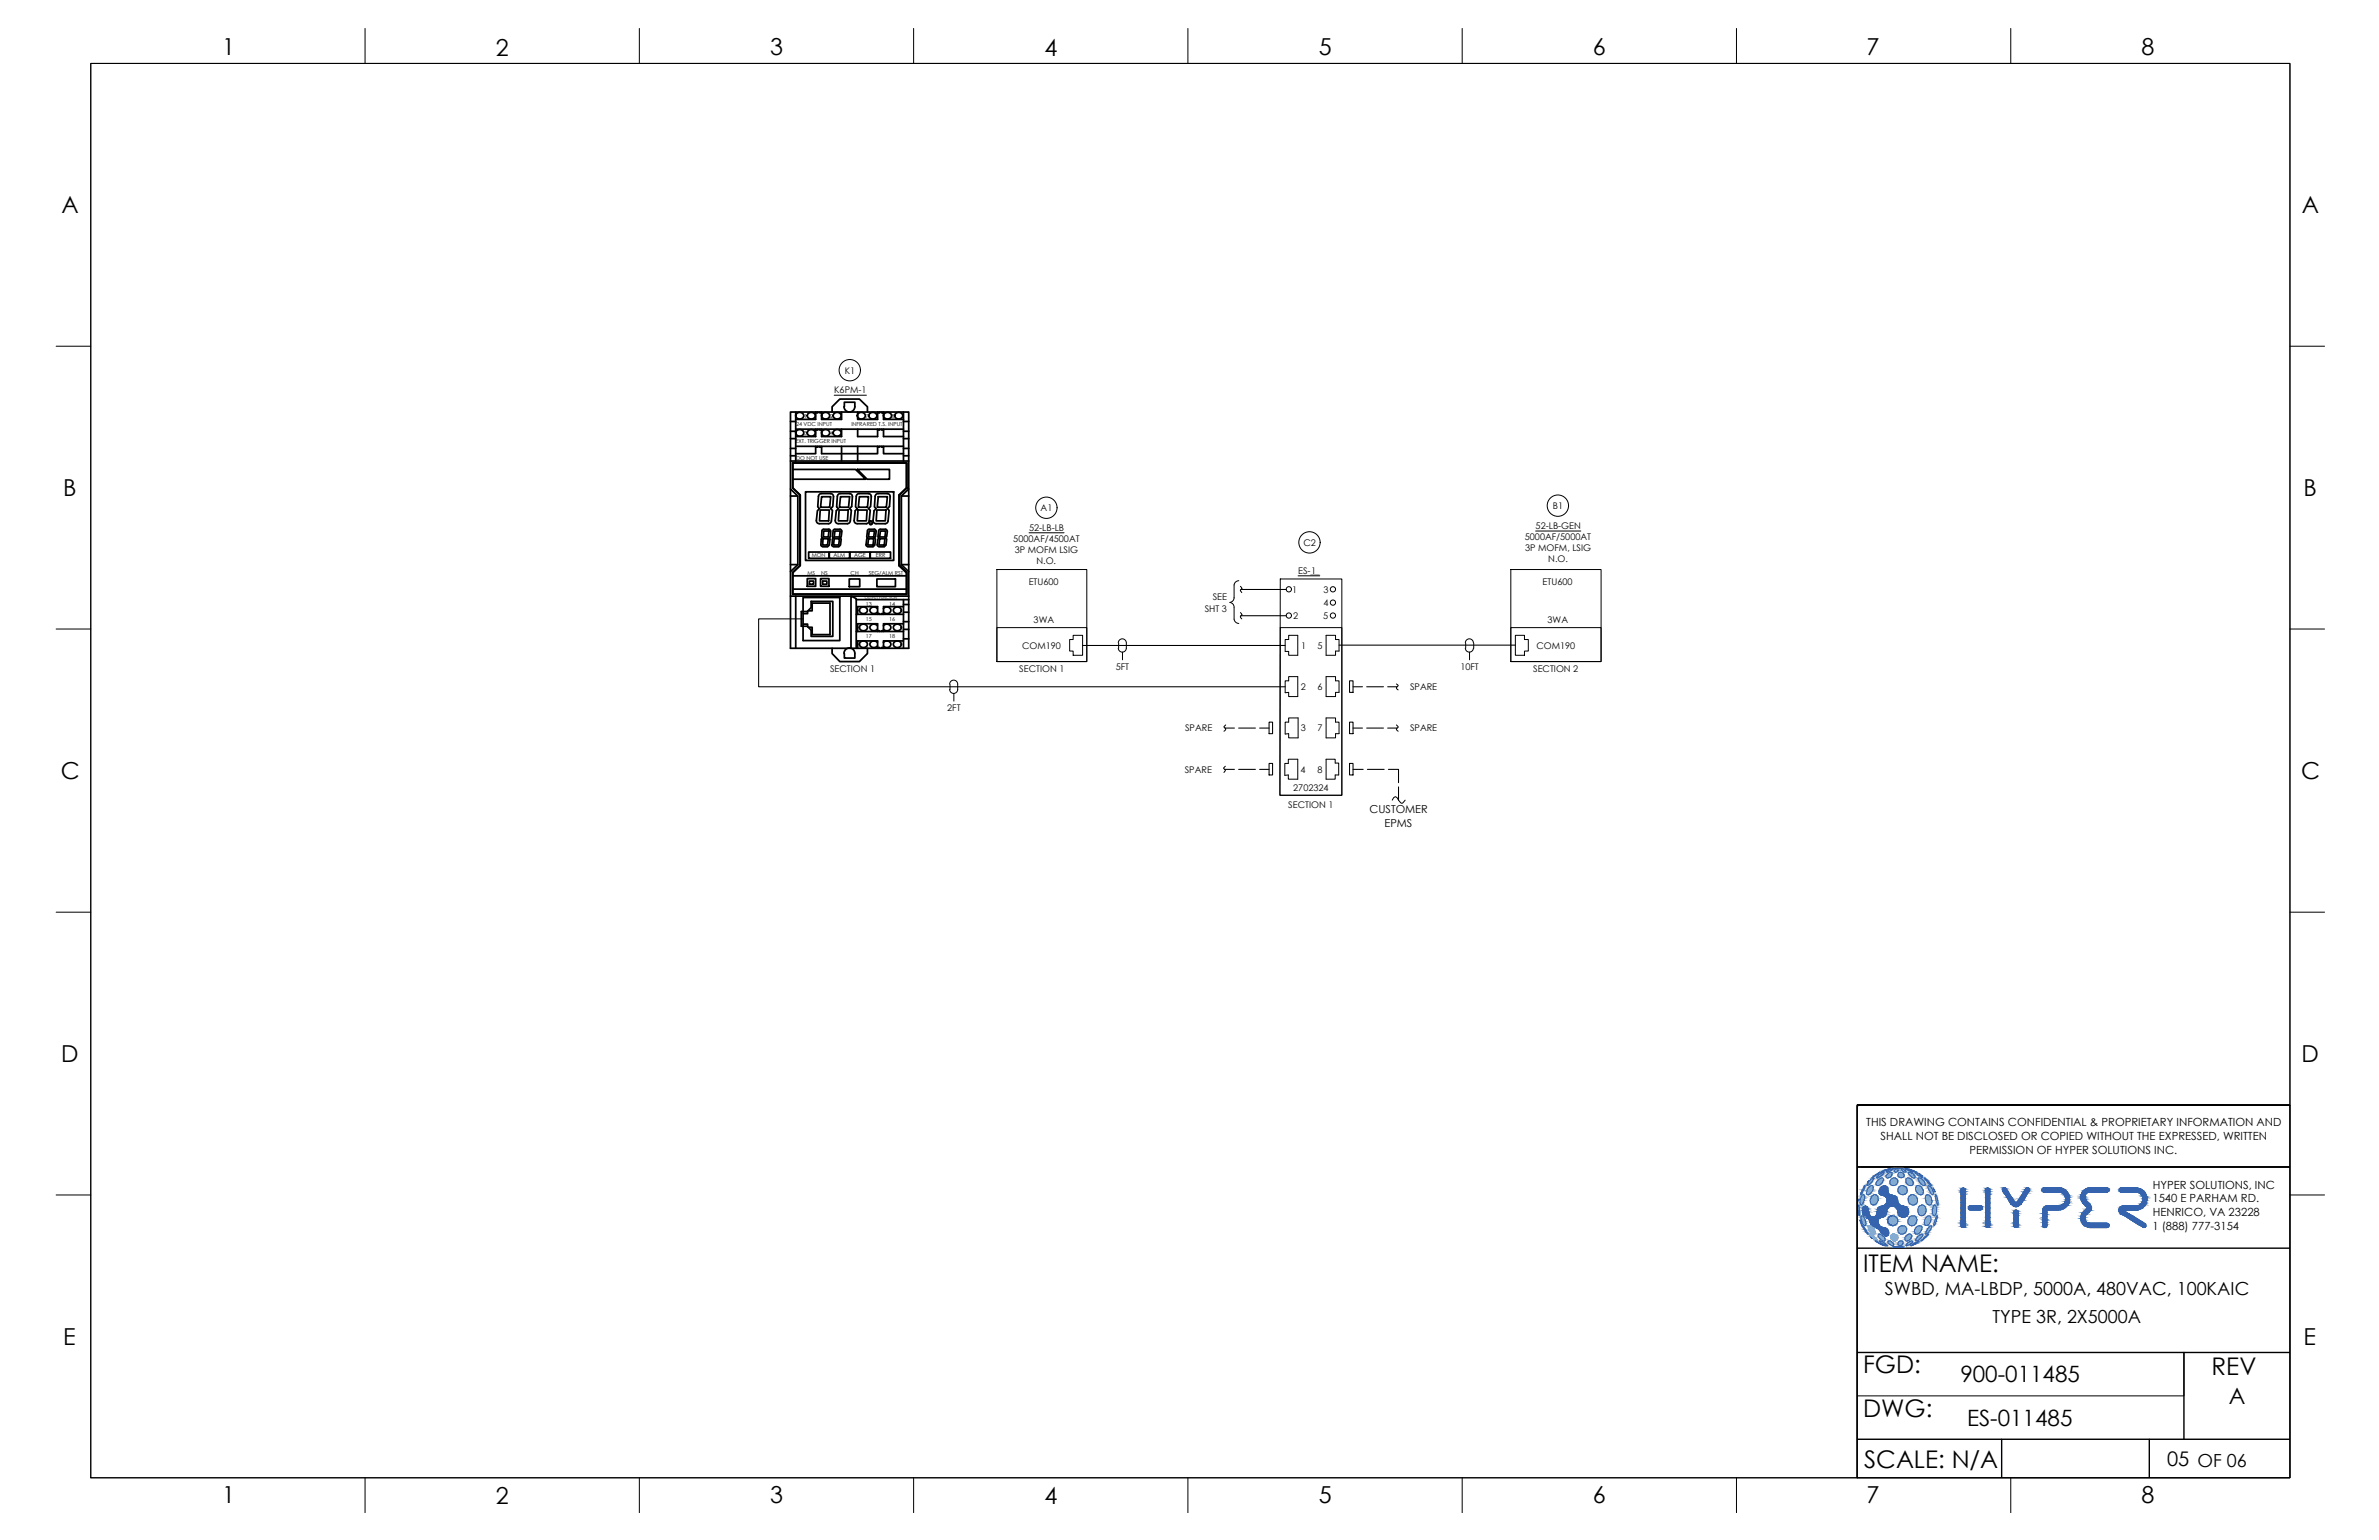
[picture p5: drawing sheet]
<svg xmlns="http://www.w3.org/2000/svg" width="432mm" height="279mm" viewBox="0 0 432 279" stroke-linecap="round" stroke-linejoin="round" font-family="sans-serif">
<defs><g id="words">
<g font-size="4.4">
<text x="338.2" y="230.8">ITEM NAME:</text>
<text x="338.2" y="249.1">FGD:</text>
<text x="401.4" y="249.4">REV</text>
<text x="338.2" y="257.1">DWG:</text>
<text x="338.4" y="266.3">SCALE: N/A</text>
</g>
<g font-size="4.2">
<text x="40.4" y="10">1</text>
<text x="90" y="10.1">2</text>
<text x="139.8" y="10">3</text>
<text x="189.6" y="10.1">4</text>
<text x="239.4" y="10">5</text>
<text x="289.1" y="10">6</text>
<text x="338.8" y="10">7</text>
<text x="388.7" y="10">8</text>
<text x="11.1" y="38.7">A</text>
<text x="417.8" y="38.7">A</text>
<text x="11.5" y="90">B</text>
<text x="418.1" y="90">B</text>
<text x="11" y="141.3">C</text>
<text x="417.7" y="141.3">C</text>
<text x="11.1" y="192.7">D</text>
<text x="417.7" y="192.7">D</text>
<text x="11.5" y="244">E</text>
<text x="418.1" y="244">E</text>
<text x="40.4" y="272.7">1</text>
<text x="90" y="272.8">2</text>
<text x="139.8" y="272.7">3</text>
<text x="189.6" y="272.8">4</text>
<text x="239.4" y="272.7">5</text>
<text x="289.1" y="272.7">6</text>
<text x="338.8" y="272.7">7</text>
<text x="388.7" y="272.7">8</text>
</g>
<g font-size="4.1">
<text x="355.8" y="250.8">900-011485</text>
<text x="404.5" y="254.7">A</text>
<text x="357" y="258.6">ES-011485</text>
</g>
<text font-size="3.7" x="393.3" y="266">05</text>
<text font-size="3.6" x="393.5" y="266">05 OF 06</text>
<g font-size="3.3">
<text x="342.1" y="235">SWBD, MA-LBDP, 5000A, 480VAC, 100KAIC</text>
<text x="361.7" y="240">TYPE 3R, 2X5000A</text>
</g>
<g font-size="2">
<text x="248.6" y="147.6">CUSTOMER</text>
<text x="251.3" y="150">EPMS</text>
<text x="338.7" y="204.4">THIS DRAWING CONTAINS CONFIDENTIAL &amp; PROPRIETARY INFORMATION AND</text>
<text x="341.3" y="206.8">SHALL NOT BE DISCLOSED OR COPIED WITHOUT THE EXPRESSED, WRITTEN</text>
<text x="357.5" y="209.3">PERMISSION OF HYPER SOLUTIONS INC.</text>
<text x="390.7" y="215.7">HYPER SOLUTIONS, INC</text>
<text x="390.7" y="218.1">1540 E PARHAM RD.</text>
<text x="390.7" y="220.6">HENRICO, VA 23228</text>
<text x="390.7" y="223.2">1 (888) 777-3154</text>
</g>
<g font-size="1.7">
<text x="151.4" y="71.3">K6PM-1</text>
<text x="153.3" y="67.8">K1</text>
<text x="188.9" y="92.7">A1</text>
<text x="278.7" y="96">52-LB-GEN</text>
<text x="281.8" y="92.3">B1</text>
<text x="183.9" y="98.3">5000AF/4500AT</text>
<text x="184.2" y="100.3">3P MOFM LSIG</text>
<text x="186.8" y="96.3">52-LB-LB</text>
<text x="236.6" y="99">C2</text>
<text x="276.8" y="98">5000AF/5000AT</text>
<text x="276.8" y="100">3P MOFM, LSIG</text>
<text x="281" y="102">N.O.</text>
<text x="186.7" y="106.2">ETU600</text>
<text x="188.1" y="102.4">N.O.</text>
<text x="234.5" y="107.6">1</text>
<text x="235.6" y="104.1">ES-__</text>
<text x="238" y="104.1">1</text>
<text x="240.2" y="107.6">3</text>
<text x="280" y="106.2">ETU600</text>
<text x="187.6" y="113.1">3WA</text>
<text x="218.7" y="110.9">SHT 3</text>
<text x="220.1" y="108.9">SEE</text>
<text x="234.7" y="112.3">2</text>
<text x="240.2" y="112.3">5</text>
<text x="240.2" y="110">4</text>
<text x="280.9" y="113.1">3WA</text>
<text x="185.5" y="117.7">COM190</text>
<text x="236.2" y="117.7">1</text>
<text x="239.1" y="117.7">5</text>
<text x="278.9" y="117.7">COM190</text>
<text x="150.7" y="122">SECTION 1</text>
<text x="185" y="122">SECTION 1</text>
<text x="202.5" y="121.5">5FT</text>
<text x="236.1" y="125.2">2</text>
<text x="239.1" y="125.2">6</text>
<text x="255.9" y="125.2">SPARE</text>
<text x="265.1" y="121.5">10FT</text>
<text x="278.3" y="122">SECTION 2</text>
<text x="171.9" y="129">2FT</text>
<text x="215.1" y="132.7">SPARE</text>
<text x="236.1" y="132.7">3</text>
<text x="239.1" y="132.7">7</text>
<text x="255.9" y="132.7">SPARE</text>
<text x="215" y="140.2">SPARE</text>
<text x="234.7" y="143.5">2702324</text>
<text x="236.1" y="140.2">4</text>
<text x="239.1" y="140.2">8</text>
<text x="233.8" y="146.6">SECTION 1</text>
</g>
<g font-size="1">
<text x="144.5" y="77.3">24 VDC INPUT</text>
<text x="146" y="75.8">1</text>
<text x="150.7" y="75.8">2</text>
<text x="154.5" y="77.3">INFRARED T.S. INPUT</text>
<text x="157.1" y="75.8">7</text>
<text x="161.8" y="75.8">8</text>
<text x="144.4" y="80.3">EXT. TRIGGER INPUT</text>
<text x="144.5" y="83.4">DO NOT USE</text>
<text x="146" y="78.9">3</text>
<text x="150.7" y="78.9">4</text>
<text x="147.3" y="101.1">MON</text>
<text x="151.3" y="101.1">ALM</text>
<text x="155" y="101.1">AGE</text>
<text x="159" y="101.1">ERR</text>
<text x="146.6" y="104.3">MS</text>
<text x="149.1" y="104.3">NS</text>
<text x="154.4" y="104.3">CH</text>
<text x="157.7" y="104.3">SEG/ALM RST</text>
<text x="157.1" y="112.7">15</text>
<text x="157.1" y="109.9">13</text>
<text x="161.4" y="112.7">16</text>
<text x="161.4" y="109.9">14</text>
<text x="157.1" y="115.8">17</text>
<text x="161.4" y="115.8">18</text>
</g>
<text font-size=".7" x="157" y="108.7">OUTPUT FUNCTION</text>
</g></defs>
<!-- layer: REGULAR_LINE -->
<path d="M337.1 211.7h78.5M337.1 226.5h78.5M337.1 245.4h78.5M396.4 245.4v15.7M337.1 261.1h78.5M363.3 261.1v6.9M390.1 261.1v6.9" fill="none" stroke="#000" stroke-width=".25"/>
<!-- layer: 0 -->
<g fill="none" stroke="#000" stroke-width=".18">
<path d="M16.5 11.5h399.1v256.6h-399.1zM16.5 11.5h399.1v189h-78.5v67.6h-320.6zM66.3 5.2v6.3M116 5.2v6.3M165.8 5.2v6.3M215.6 5.2v6.3M265.4 5.2v6.3M315.2 5.2v6.3M365 5.2v6.3M10.2 62.8h6.3M415.6 62.8h6.3M10.2 114.1h6.3"/>
<path d="M180.9 103.3h16.4v16.7h-16.4zM180.9 113.9h16.4v6.1h-16.4zM194.8 115.3h1.7v3.6h-1.7v-.8h-.7v-2.1h.7zM203 116.6a.73 .73 0 0 1 .7-.7 .73 .73 0 0 1 .7 .7M203 117.6a.73 .73 0 0 0 .7 .7 .73 .73 0 0 0 .7-.7M203 116.7v.9M203.7 118.3v1.4M204.4 116.7v.9M224 108.4a.88 .88 0 0 1-.8 .9 .86 .86 0 0 1 .8 .9v2.2a.86 .86 0 0 0 .8 .7M224.8 105.4a.86 .86 0 0 0-.8 .7v2.4M225.1 106.4l.4 .4-.4 .3 .3 .4M225.1 111.1l.4 .4-.4 .3 .3 .5"/>
<path d="M232.4 105h11.2v39.3h-11.3zM232.4 113.9h11.2v30.4h-11.3zM233.9 115.3h1.6v3.6h-1.6v-.7h-.6v-2.2h.6zM240.7 115.3h1.7v.7h.6v2.1h-.6v.8h-1.7zM266 116.6a.73 .73 0 0 1 .7-.7 .73 .73 0 0 1 .7 .7M266 117.6a.73 .73 0 0 0 .7 .7 .73 .73 0 0 0 .7-.7M266 116.7v.9M266.7 118.3v1.4M267.5 116.7v.9M274.2 103.3h16.4v16.7h-16.4zM274.2 113.9h16.4v6.1h-16.4zM275 115.3h1.7v.7h.7v2.1h-.7v.8h-1.7z"/>
<path d="M415.6 114.1h6.3M172.4 124.1a.73 .73 0 0 1 .7-.7 .73 .73 0 0 1 .7 .7M172.4 125.1a.73 .73 0 0 0 .7 .7 .73 .73 0 0 0 .7-.7M172.4 124.2v.9M173.1 125.8v1.4M173.8 124.2v.9M222.4 139l-.3 .3 .3 .4-.2 .5M222.5 131.5l-.3 .3 .3 .4-.3 .5M233.8 137.7h1.7v3.7h-1.7v-.8l-.6 .1v-2.2h.6zM233.9 122.8h1.6v3.6h-1.6v-.8l-.6 .1v-2.2h.6zM233.9 130.3h1.7v3.6h-1.7v-.8l-.6 .1v-2.2h.6zM240.7 122.8h1.7v.7h.6v2.1h-.6v.8h-1.7z"/>
<path d="M240.7 130.3h1.7v.7h.6v2.1h-.6v.8h-1.7zM240.7 137.7h1.6v.7h.7v2.2h-.7v.8h-1.6zM253.5 131.5l.3 .3-.3 .4 .3 .5M253.5 124.1l.3 .2-.3 .4 .3 .5M252.7 145.2l.4-.6 .2-.1 .3 .2a1.1 1.1 0 0 0 1 1l.4-.5M10.2 165.5h6.3M415.6 165.5h6.3M10.2 216.8h6.3M337.1 200.5h78.5v67.6h-78.5zM337.1 211.7h78.5M415.6 216.8h6.3M337.1 245.4h59.3v7.9h-59.3"/>
<path d="M66.3 268.1v6.4M116 268.1v6.4M165.8 268.1v6.4M215.6 268.1v6.4M265.4 268.1v6.4M315.2 268.1v6.4M365 268.1v6.4"/>
<circle cx="154.2" cy="67.2" r="1.94"/>
<circle cx="189.9" cy="92.1" r="1.94"/>
<circle cx="237.7" cy="98.4" r="1.94"/>
<circle cx="282.8" cy="91.7" r="1.94"/>
<circle cx="233.9" cy="111.7" r=".48"/>
<circle cx="233.9" cy="106.9" r=".48"/>
<circle cx="241.9" cy="111.7" r=".48"/>
<circle cx="241.9" cy="106.9" r=".48"/>
<circle cx="241.9" cy="109.3" r=".48"/>
</g>
<!-- layer: DEVICE -->
<path d="M337.1 211.7h78.5" fill="none" stroke="#000" stroke-width=".18"/>
<g fill="#3563ad" stroke="#3563ad" stroke-width=".18">
<path d="M341.8 215.2h.4z"/>
<path d="M338.5 218.8h.2z"/>
<path d="M341.2 218.9h1.9z"/>
<path d="M345.3 220.8l.1 .1z"/>
<path d="M345.3 220.8h.4z"/>
<path d="M339.6 222.1h1.4z"/>
<path d="M342 224.2h.5z"/>
<path d="M365.7 219.6h.4z"/>
<path d="M365.6 222.5h.6l-.1 .1z"/>
<path d="M356.1 215.6h.4z"/>
<path d="M356 222.5h.6l-.1 .1z"/>
<path d="M360.6 215.6h.4z"/>
<path d="M360.4 222.5h.7l-.1 .1z"/>
<path d="M367.9 215.5h.2z"/>
<path d="M366 218.2h1z"/>
<path d="M365.9 218.9h.1z"/>
<path d="M374.1 218.7h1.1z"/>
<path d="M370.9 222.6h.5z"/>
<path d="M387.8 218.8h1.4z"/>
<path d="M385.3 218.8h3.9z"/>
<path d="M385.2 218.8h4z"/>
<path d="M389 222.6h.3z"/>
<path d="M389 222.6l.2 .1z"/>
<path d="M377.7 217.4h.7z"/>
<path d="M378 218.3h1.1z"/>
<path d="M378.4 219.7h1z"/>
<path d="M379 222.6h3.6z"/>
<path d="M379.2 222.7h3.3z"/>
<path d="M341.8 215.2h.6zM341.7 215.2h.7z"/>
<path d="M341.7 215.2l.7 .1zM341.7 215.2l.7 .1z"/>
<path d="M341.7 215.3l.8 .1-.1-.1zM341.5 215.4l.2-.1 .8 .1zM341.5 215.4h1zM341.5 215.4h1z"/>
<path d="M341.5 215.4l1.1 .1-.1-.1zM341.3 215.5l.2-.1 1.1 .1z"/>
<path d="M341.3 215.5l1.4 .2-.1-.2zM341.3 215.5l1.4 .2h-1.4z"/>
<path d="M341.3 215.7l1.4 .1v-.1zM341.3 215.7l1.4 .1h-1.5z"/>
<path d="M341.2 215.8l1.5 .2v-.2zM341.2 215.8l1.5 .2h-1.6z"/>
<path d="M341.1 216h1.6zM341.1 216h1.6z"/>
<path d="M341.1 216l1.6 .2v-.2zM341.1 216l1.6 .2h-1.7z"/>
<path d="M341 216.2l1.7 .2v-.2zM341 216.2l1.7 .2h-1.6z"/>
<path d="M341.1 216.4l1.7 .1-.1-.1zM341.1 216.4l1.7 .1h-1.7z"/>
<path d="M341.1 216.5l1.8 .1-.1-.1zM341.1 216.5l1.8 .1h-1.7z"/>
<path d="M341.2 216.6l1.7 .1zM341.2 216.6l1.7 .1z"/>
<path d="M341.2 216.7l1.9 .1-.2-.1zM341.2 216.7l1.9 .1h-1.7z"/>
<path d="M341.4 216.8h1.8zM341.4 216.8h1.8z"/>
<path d="M341.4 216.8l2.1 .1zM341.4 216.8l2.1 .1zM341.7 216.9h1.8zM341.7 216.9h1.8z"/>
<path d="M341.7 216.9h2zM341.7 216.9h2z"/>
<path d="M341.9 216.9h1.9zM341.9 216.9h1.9z"/>
<path d="M341.9 216.9l2 .1zM341.9 216.9l2 .1z"/>
<path d="M342.1 217l1.9 .1zM342.1 217l1.9 .1z"/>
<path d="M342.2 217.1h1.9zM342.2 217.1h1.9z"/>
<path d="M342.2 217.1l2.1 .1-.2-.1zM342.2 217.1l2.1 .1h-1.9zM342.4 217.2h1.9zM342.4 217.2h1.9z"/>
<path d="M342.4 217.2l2 .3-.1-.3zM342.4 217.2l2 .3h-1.9zM342.5 217.5h1.9zM342.5 217.5h1.9z"/>
<path d="M342.5 217.5l2 .3-.1-.3zM342.5 217.5l2 .3h-2z"/>
<path d="M342.5 217.8h2zM342.5 217.8h2z"/>
<path d="M342.5 217.8l2 .3v-.3zM342.5 217.8l2 .3h-2z"/>
<path d="M342.5 218.1l2 .1v-.1zM342.5 218.1l2 .1h-2.1z"/>
<path d="M342.4 218.2l2.2 .1-.1-.1zM342.4 218.2l2.2 .1h-2.2z"/>
<path d="M342.4 218.3l2.4 .2-.2-.2zM342.4 218.3l2.4 .2h-2.6z"/>
<path d="M342.2 218.5l2.6 .1zM342.2 218.5l2.6 .1z"/>
<path d="M342.2 218.6l2.8 .1-.2-.1zM341.9 218.7l.3-.1 2.8 .1z"/>
<path d="M341.9 218.7h3.2zM341.9 218.7h3.2z"/>
<path d="M341.9 218.7l3.6 .1-.4-.1zM341.5 218.8l.4-.1 3.6 .1z"/>
<path d="M343.4 218.8h2.1zM343.4 218.8h2.1z"/>
<path d="M341.5 218.8h1.9zM341.5 218.8h1.9z"/>
<path d="M343.4 218.8h2.2zM343.4 218.8h2.2z"/>
<path d="M338.5 218.8h.2zM338.5 218.8h.2z"/>
<path d="M338.5 218.8l.3 .1zM338.4 218.9h.4z"/>
<path d="M343.6 218.8l2.2 .1zM343.6 218.8l2.2 .1zM343.8 218.9h2zM343.8 218.9h2z"/>
<path d="M338.4 218.9h.4zM338.3 218.9h.5z"/>
<path d="M341.5 218.8h1.9zM341.2 218.9h1.9zM341.2 218.9h1.9z"/>
<path d="M338.3 218.9l.6 .1-.1-.1zM338.3 218.9l.6 .1h-.7z"/>
<path d="M343.8 218.9l2.2 .1-.2-.1zM343.8 218.9l2.2 .1h-1.9z"/>
<path d="M338.2 219h.7zM338.2 219h.7z"/>
<path d="M344.1 219l2 .1zM344.1 219l2 .1z"/>
<path d="M341.2 218.9l1.5 .2 .4-.2zM340.9 219.1l.3-.2 1.5 .2z"/>
<path d="M340.9 219.1l1.8 .1zM340.9 219.1l1.8 .1z"/>
<path d="M338.2 219l.8 .2-.1-.2zM338.2 219l.8 .2h-.9z"/>
<path d="M338.1 219.2h1zM338.1 219.2h1z"/>
<path d="M344.1 219.1l2.2 .2-.2-.2zM344.1 219.1l2.2 .2h-2zM344.3 219.3h2zM344.3 219.3h2z"/>
<path d="M340.9 219.2l1.6 .2 .2-.2zM340.9 219.2l1.6 .2h-1.7zM340.8 219.4h1.7zM340.8 219.4h1.7z"/>
<path d="M344.3 219.3l2.1 .2-.1-.2zM344.3 219.3l2.1 .2h-2z"/>
<path d="M338.1 219.2l1 .3v-.3zM338.1 219.2l1 .3h-1.1z"/>
<path d="M344.4 219.5h2zM344.4 219.5h2z"/>
<path d="M338 219.5l1.1 .1v-.1zM338 219.5l1.1 .1h-1.1z"/>
<path d="M344.4 219.5l2 .2v-.2zM344.4 219.5l2 .2h-1.9z"/>
<path d="M340.8 219.4l1.7 .5v-.5zM340.8 219.4l1.7 .5h-1.8z"/>
<path d="M338 219.6l1.2 .3-.1-.3zM338 219.6l1.2 .3h-1.2z"/>
<path d="M344.5 219.7l1.9 .2v-.2zM344.5 219.7l1.9 .2h-1.9zM344.5 219.9h1.9zM344.5 219.9h1.9z"/>
<path d="M344.5 219.9l1.9 .1v-.1zM344.5 219.9l1.9 .1h-1.9z"/>
<path d="M344.5 220h1.9zM344.5 220h1.9z"/>
<path d="M338 219.9l1.2 .1v-.1zM338 219.9l1.2 .1h-1.2z"/>
<path d="M344.5 220l1.9 .2v-.2zM344.5 220l1.9 .2h-1.9z"/>
<path d="M340.7 219.9l1.7 .3 .1-.3zM340.7 219.9l1.7 .3h-1.8z"/>
<path d="M338 220l1.2 .2v-.2zM338 220l1.2 .2h-1.1z"/>
<path d="M340.6 220.2h1.8zM340.6 220.2h1.8z"/>
<path d="M344.5 220.2l1.8 .2 .1-.2zM344.5 220.2l1.8 .2h-1.7z"/>
<path d="M338.1 220.2l1.3 .2-.2-.2zM338.1 220.2l1.3 .2h-1.2z"/>
<path d="M344.6 220.4h1.7zM344.6 220.4h1.6z"/>
<path d="M340.6 220.2l1.6 .3 .2-.3zM340.6 220.2l1.6 .3h-1.7z"/>
<path d="M338.2 220.4l1.2 .1v-.1zM338.2 220.4l1.2 .1h-1.2z"/>
<path d="M340.5 220.5h1.7zM340.5 220.5h1.7z"/>
<path d="M344.6 220.4l1.5 .1 .1-.1zM344.6 220.4l1.5 .1h-1.3z"/>
<path d="M344.8 220.5l1.2 .2 .1-.2zM344.8 220.5l1.2 .2h-1.2z"/>
<path d="M338.2 220.5l1.4 .2-.2-.2zM338.2 220.5l1.4 .2h-1.3z"/>
<path d="M344.8 220.7h1.2zM344.8 220.7h1.1z"/>
<path d="M340.5 220.5l1.5 .2 .2-.2zM340.3 220.7l.2-.2 1.5 .2z"/>
<path d="M340.3 220.7h1.6zM340.3 220.7h1.7z"/>
<path d="M338.3 220.7h1.4zM338.3 220.7h1.4z"/>
<path d="M345 220.7h.9zM345 220.7l.7 .1z"/>
<path d="M338.4 220.7l1.5 .1zM338.4 220.7l1.5 .1z"/>
<path d="M345.1 220.8h.6zM345.1 220.8h.6z"/>
<path d="M340.3 220.7l1.3 .2 .3-.2zM339.9 220.9l.4-.2 1.3 .2z"/>
<path d="M339.9 220.9h1.7zM339.9 220.9h1.7z"/>
<path d="M338.5 220.8l1.4 .1zM338.5 220.8l1.4 .1z"/>
<path d="M338.5 220.9h3.1zM338.5 220.9h2.9z"/>
<path d="M338.7 220.9h2.7zM338.7 220.9h2.6z"/>
<path d="M338.8 220.9h2.5zM338.8 220.9l2.4 .1z"/>
<path d="M338.9 221l2.1 .1 .2-.1zM338.9 221l2.1 .1h-1.9zM339.1 221.1h1.9zM339.1 221.1h1.9z"/>
<path d="M339.1 221.1l1.8 .3 .1-.3zM339.1 221.1l1.8 .3h-1.6zM339.3 221.4h1.6zM339.3 221.4h1.6z"/>
<path d="M339.3 221.4l1.6 .4v-.4zM339.3 221.4l1.6 .4h-1.5z"/>
<path d="M339.4 221.8h1.5zM339.4 221.8h1.5zM339.4 221.8h1.5zM339.4 221.8h1.5z"/>
<path d="M339.4 221.8l1.6 .3-.1-.3zM339.4 221.8l1.6 .3h-1.4zM339.6 222.1h1.4z"/>
<path d="M339.6 222.1l1.6 .4-.2-.4zM339.6 222.1l1.6 .4h-1.4zM339.8 222.5h1.4zM339.8 222.5h1.4z"/>
<path d="M339.8 222.5l1.6 .1-.2-.1zM339.8 222.5l1.6 .1h-1.5z"/>
<path d="M339.9 222.6h1.6zM339.9 222.6h1.6z"/>
<path d="M340.1 222.6h1.5zM340.1 222.6h1.5z"/>
<path d="M340.1 222.6l1.7 .1zM340.1 222.6l1.7 .1zM340.3 222.7h1.5zM340.3 222.7h1.5z"/>
<path d="M340.3 222.7l1.9 .1zM340.3 222.7l1.9 .1zM340.6 222.8h1.6zM340.6 222.8h1.6z"/>
<path d="M340.6 222.8l1.9 .2-.3-.2zM340.6 222.8l1.9 .2h-1.6zM340.9 223h1.6zM340.9 223h1.6z"/>
<path d="M340.9 223l1.8 .2-.2-.2zM340.9 223l1.8 .2h-1.5zM341.2 223.2h1.5zM341.2 223.2h1.5z"/>
<path d="M341.2 223.2l1.6 .3-.1-.3zM341.2 223.2l1.6 .3h-1.5zM341.3 223.5h1.5zM341.3 223.5h1.5zM341.3 223.5h1.5zM341.3 223.5h1.5z"/>
<path d="M341.3 223.5l1.5 .3v-.3zM341.3 223.5l1.5 .3h-1.3zM341.5 223.8h1.3zM341.5 223.8h1.3z"/>
<path d="M341.5 223.8l1.2 .1 .1-.1zM341.5 223.8l1.2 .1h-1.2z"/>
<path d="M341.5 223.9l1.2 .1v-.1zM341.5 223.9l1.2 .1h-1z"/>
<path d="M341.7 224h1zM341.7 224l1 .1z"/>
<path d="M341.7 224.1h1zM341.7 224.1l.9 .1z"/>
<path d="M341.8 224.2h.8zM341.8 224.2h.7z"/>
<path d="M341.9 224.2h.6zM341.9 224.2h.6z"/>
<path d="M342 224.2l.4 .1zM342.1 224.3h.3z"/>
<path d="M365.7 219.6l.5 .1-.1-.1zM365.7 219.6l.5 .1h-.6z"/>
<path d="M365.6 219.7l.7 .2-.1-.2zM365.6 219.7l.7 .2h-.8z"/>
<path d="M365.5 219.9h.8zM365.5 219.9h.8z"/>
<path d="M365.5 219.9l.8 .1zM365.5 219.9l.8 .1z"/>
<path d="M365.5 220l.8 .2v-.2zM365.5 220l.8 .2h-.8z"/>
<path d="M365.5 220.2l.8 .3v-.3zM365.5 220.2l.8 .3h-.8z"/>
<path d="M365.5 220.5l.8 .6v-.6zM365.5 220.5l.8 .6h-.8z"/>
<path d="M365.5 221.1l.8 .7v-.7zM365.5 221.1l.8 .7h-.8z"/>
<path d="M365.5 221.8l.8 .3v-.3zM365.5 221.8l.8 .3h-.8z"/>
<path d="M365.5 222.1l.8 .2v-.2zM365.5 222.1l.8 .2h-.8z"/>
<path d="M365.5 222.3l.8 .1v-.1zM365.5 222.3l.8 .1h-.8zM365.5 222.4h.8zM365.5 222.4h.8z"/>
<path d="M365.5 222.4l.7 .1 .1-.1zM365.5 222.4l.7 .1h-.6z"/>
<path d="M365.6 222.5l.1 .1h.4zM365.7 222.6h.4z"/>
<path d="M356.1 215.6l.5 .1-.1-.1zM356.1 215.6l.5 .1h-.6z"/>
<path d="M356 215.7l.7 .2-.1-.2zM356 215.7l.7 .2h-.8z"/>
<path d="M355.9 215.9h.8zM355.9 215.9h.8z"/>
<path d="M355.9 215.9l.8 .1zM355.9 215.9l.8 .1z"/>
<path d="M355.9 216l.8 .2v-.2zM355.9 216l.8 .2h-.8z"/>
<path d="M355.9 216.2l.8 .2v-.2zM355.9 216.2l.8 .2h-.8z"/>
<path d="M355.9 216.4l.8 .3v-.3zM355.9 216.4l.8 .3h-.8z"/>
<path d="M355.9 216.7l.8 .7v-.7zM355.9 216.7l.8 .7h-.8z"/>
<path d="M355.9 217.4l.8 .8v-.8zM355.9 217.4l.8 .8h-.8z"/>
<path d="M355.9 218.2l.8 1v-1zM355.9 218.2l.8 1h-.8z"/>
<path d="M355.9 219.2l.8 .8v-.8zM355.9 219.2l.8 .8h-.8z"/>
<path d="M355.9 220l.8 .9v-.9zM355.9 220l.8 .9h-.8z"/>
<path d="M355.9 220.9l.8 .7v-.7zM355.9 220.9l.8 .7h-.8z"/>
<path d="M355.9 221.6l.8 .3v-.3zM355.9 221.6l.8 .3h-.8z"/>
<path d="M355.9 221.9l.8 .2v-.2zM355.9 221.9l.8 .2h-.8z"/>
<path d="M355.9 222.1l.8 .2v-.2zM355.9 222.1l.8 .2h-.8z"/>
<path d="M355.9 222.3h.8zM355.9 222.3h.8z"/>
<path d="M355.9 222.3l.8 .1zM355.9 222.3l.8 .1z"/>
<path d="M355.9 222.4l.7 .1 .1-.1zM355.9 222.4l.7 .1h-.6z"/>
<path d="M356 222.5l.1 .1h.4zM356.1 222.6h.4z"/>
<path d="M360.6 215.6l.5 .1-.1-.1zM360.4 215.7l.2-.1 .5 .1z"/>
<path d="M360.4 215.7l.7 .2v-.2zM360.4 215.7l.7 .2h-.7z"/>
<path d="M360.4 215.9h.8zM360.4 215.9h.8z"/>
<path d="M360.4 215.9l.8 .1zM360.4 215.9l.8 .1z"/>
<path d="M360.4 216l.8 .2v-.2zM360.4 216l.8 .2h-.8z"/>
<path d="M360.4 216.2l.8 .2v-.2zM360.4 216.2l.8 .2h-.8z"/>
<path d="M360.4 216.4l.8 .3v-.3zM360.4 216.4l.8 .3h-.8z"/>
<path d="M360.4 216.7l.8 .7v-.7zM360.4 216.7l.8 .7h-.8z"/>
<path d="M360.4 217.4l.8 .8v-.8zM360.4 217.4l.8 .8h-.8z"/>
<path d="M360.4 218.2l.8 1v-1zM360.4 218.2l.8 1h-.8z"/>
<path d="M360.4 219.2l.8 .8v-.8zM360.4 219.2l.8 .8h-.8z"/>
<path d="M360.4 220l.8 .9v-.9zM360.4 220l.8 .9h-.8z"/>
<path d="M360.4 220.9l.8 .7v-.7zM360.4 220.9l.8 .7h-.8z"/>
<path d="M360.4 221.6l.8 .3v-.3zM360.4 221.6l.8 .3h-.8z"/>
<path d="M360.4 221.9l.8 .2v-.2zM360.4 221.9l.8 .2h-.8z"/>
<path d="M360.4 222.1l.8 .2v-.2zM360.4 222.1l.8 .2h-.8z"/>
<path d="M360.4 222.3h.8zM360.4 222.3h.8z"/>
<path d="M360.4 222.3h.8zM360.4 222.3l.7 .1z"/>
<path d="M360.4 222.4l.7 .1v-.1zM360.4 222.4l.7 .1h-.7z"/>
<path d="M360.4 222.5l.6 .1zM360.6 222.6h.4z"/>
<path d="M357.7 218.8h1.8zM357.5 218.8h2z"/>
<path d="M357.5 218.8h2.2zM357.4 218.8h2.3z"/>
<path d="M357.4 218.8l2.3 .1zM357.4 218.8l2.3 .1z"/>
<path d="M357.3 218.9l2.5 .1-.1-.1zM357.3 218.9l2.5 .1h-2.5z"/>
<path d="M357.3 219l2.5 .1zM357.3 219l2.5 .1z"/>
<path d="M357.3 219.1l2.5 .1v-.1zM357.3 219.1l2.5 .1h-2.5z"/>
<path d="M357.3 219.2l2.5 .1zM357.3 219.2l2.5 .1z"/>
<path d="M357.3 219.3l2.5 .1v-.1zM357.3 219.3l2.5 .1h-2.5z"/>
<path d="M357.3 219.4h2.5zM357.3 219.4l2.3 .1z"/>
<path d="M357.4 219.5h2.2zM357.4 219.5h2.2z"/>
<path d="M357.6 219.5h1.8zM357.6 219.5h2z"/>
<path d="M363.8 215.5h.1zM363.6 215.5h.3z"/>
<path d="M363.6 215.5h.4zM363.6 215.5h.4z"/>
<path d="M367.9 215.5h.3zM367.8 215.5h.4z"/>
<path d="M367.8 215.5l.5 .2-.1-.2zM367.8 215.5l.5 .2h-.6z"/>
<path d="M363.6 215.5l.5 .2-.1-.2zM363.5 215.7l.1-.2 .5 .2zM363.5 215.7h.6zM363.5 215.7h.6z"/>
<path d="M367.7 215.7h.6zM367.7 215.7h.6z"/>
<path d="M363.5 215.7h.6zM363.5 215.7h.6z"/>
<path d="M367.7 215.7h.6zM367.7 215.7h.6z"/>
<path d="M363.5 215.7l.7 .2-.1-.2zM363.5 215.7l.7 .2h-.8zM363.4 215.9h.8zM363.4 215.9h.8z"/>
<path d="M367.6 215.7l.8 .2-.1-.2zM367.6 215.7l.8 .2h-.8zM367.6 215.9h.8zM367.6 215.9h.8z"/>
<path d="M363.4 215.9l.9 .1-.1-.1zM363.4 215.9l.9 .1h-.8zM363.5 216h.8zM363.5 216h.8z"/>
<path d="M367.6 215.9l.7 .1 .1-.1zM367.6 215.9l.7 .1h-.9zM367.4 216h.9zM367.4 216h.9z"/>
<path d="M363.5 216h.9zM363.5 216h.9z"/>
<path d="M367.4 216h.9zM367.4 216l.9 .1z"/>
<path d="M363.5 216l1 .2-.1-.2zM363.5 216l1 .2h-.9z"/>
<path d="M363.6 216.2h.9zM363.6 216.2h.9z"/>
<path d="M367.4 216.1l.8 .1 .1-.1zM367.4 216.1l.8 .1h-.9z"/>
<path d="M363.6 216.2l.9 .1zM363.6 216.2l.9 .1z"/>
<path d="M367.3 216.2l.8 .2 .1-.2zM367.3 216.2l.8 .2h-.9z"/>
<path d="M363.6 216.3l1 .2-.1-.2zM363.6 216.3l1 .2h-.8z"/>
<path d="M367.2 216.4h.9zM367.2 216.4l.8 .1z"/>
<path d="M363.8 216.5l1 .2-.2-.2zM363.8 216.5l1 .2h-.9z"/>
<path d="M367.2 216.5l.6 .4 .2-.4zM367.2 216.5l.6 .4h-.9z"/>
<path d="M366.9 216.9l.8 .2 .1-.2zM366.9 216.9l.8 .2h-.9z"/>
<path d="M363.9 216.7l1.2 .5-.3-.5zM363.9 216.7l1.2 .5h-.8z"/>
<path d="M364.3 217.2h.9zM364.3 217.2h.9z"/>
<path d="M366.8 217.1l.6 .3 .3-.3zM366.8 217.1l.6 .3h-.8z"/>
<path d="M364.3 217.2l1 .3-.1-.3zM364.3 217.2l1 .3h-.8z"/>
<path d="M366.6 217.4l.8 .2v-.2zM366.6 217.4l.8 .2h-.9z"/>
<path d="M364.5 217.5l.9 .2-.1-.2zM364.5 217.5l.9 .2h-.8z"/>
<path d="M366.5 217.6l.7 .2 .2-.2zM366.5 217.6l.7 .2h-.8z"/>
<path d="M364.6 217.7l.9 .1zM364.6 217.7l.9 .1z"/>
<path d="M364.6 217.8l.9 .1v-.1zM364.6 217.8l.9 .1h-.9z"/>
<path d="M366.4 217.8l.7 .1 .1-.1zM366.4 217.8l.7 .1h-.8z"/>
<path d="M366.3 217.9h.8zM366.3 217.9h.8z"/>
<path d="M364.6 217.9h1zM364.6 217.9h1z"/>
<path d="M366.2 217.9h.9zM366.2 217.9l.9 .1z"/>
<path d="M364.7 217.9l.9 .1zM364.7 217.9l.9 .1z"/>
<path d="M366.2 218h.9zM366.2 218h.9z"/>
<path d="M366.2 218l.9 .1zM366.2 218l.9 .1z"/>
<path d="M364.8 218l.9 .1zM364.8 218l.9 .1z"/>
<path d="M366.2 218.1h.9zM366 218.1h1z"/>
<path d="M364.8 218.1h1zM364.8 218.1h1z"/>
<path d="M366 218.1h1zM366 218.1h1z"/>
<path d="M366 218.1l1 .1zM366 218.1l1 .1zM365.9 218.2h1.1z"/>
<path d="M364.8 218.1l1.1 .1zM364.8 218.1l1.1 .1z"/>
<path d="M364.8 218.2h2.1zM364.8 218.2h2.2z"/>
<path d="M364.8 218.2l2.1 .1v-.1zM364.8 218.2l2.1 .1h-1.9zM365 218.3h1.9zM365 218.3h1.9z"/>
<path d="M365 218.3h1.9zM365 218.3l1.8 .1zM365 218.4h1.8z"/>
<path d="M365 218.4h1.8zM365 218.4h1.8zM365 218.4h1.8zM365 218.4h1.8zM365 218.4h1.8zM365 218.4h1.8zM365 218.4h1.8z"/>
<path d="M365 218.4l1.8 .1zM365 218.4l1.8 .1zM365 218.5h1.8zM365 218.5h1.8zM365 218.5h1.8zM365 218.5h1.8zM365 218.5h1.8zM365 218.5h1.8zM365 218.5h1.8zM365 218.5h1.8zM365 218.5h1.8zM365 218.5h1.8z"/>
<path d="M365 218.5h1.8zM365 218.5h1.7z"/>
<path d="M365.1 218.5h1.6zM365.1 218.5h1.6z"/>
<path d="M365.1 218.5l1.5 .2 .1-.2zM365.1 218.5l1.5 .2h-1.3z"/>
<path d="M365.3 218.7h1.3zM365.3 218.7h1.2z"/>
<path d="M365.3 218.7l1.1 .1 .1-.1zM365.3 218.7l1.1 .1h-.9z"/>
<path d="M365.5 218.8h.9zM365.5 218.8h.8z"/>
<path d="M365.5 218.8h.8zM365.5 218.8h.7z"/>
<path d="M365.7 218.8l.5 .1zM365.7 218.8l.5 .1z"/>
<path d="M365.7 218.9h.5zM365.7 218.9h.4zM365.7 218.9h.4zM365.7 218.9h.4zM365.7 218.9h.4zM365.7 218.9h.4zM365.7 218.9h.4zM365.7 218.9h.4zM365.7 218.9h.4zM365.7 218.9h.4z"/>
<path d="M365.7 218.9h.3zM365.7 218.9h.4z"/>
<path d="M365.7 218.9h.3zM365.7 218.9h.3z"/>
<path d="M371 215.5h2.8zM370.9 215.5h2.9z"/>
<path d="M370.9 215.5h3.1zM370.9 215.5h3.1z"/>
<path d="M370.9 215.5l3.4 .1zM370.7 215.6h3.6z"/>
<path d="M370.7 215.6l3.6 .1zM370.7 215.6l3.6 .1z"/>
<path d="M370.7 215.7h3.9zM370.7 215.7h3.9z"/>
<path d="M370.7 215.7l4 .2-.1-.2zM370.7 215.7l4 .2h-4.1z"/>
<path d="M370.6 215.9h4.2zM370.6 215.9h4.2z"/>
<path d="M370.6 215.9l4.4 .1-.2-.1zM370.6 215.9l4.4 .1h-4.4z"/>
<path d="M370.6 216l4.5 .2-.1-.2zM370.6 216l4.5 .2h-4.3z"/>
<path d="M370.8 216.2h4.4zM370.8 216.2h4.4z"/>
<path d="M370.9 216.2l4.3 .1zM370.9 216.2l4.3 .1z"/>
<path d="M373.7 216.3h1.5zM373.7 216.3h1.5z"/>
<path d="M373.7 216.3h1.5zM373.7 216.3h1.5z"/>
<path d="M373.9 216.3l1.4 .1-.1-.1zM373.9 216.3l1.4 .1h-1z"/>
<path d="M374.3 216.4l1.1 .1zM374.3 216.4l1.1 .1z"/>
<path d="M374.4 216.5l1 .1v-.1zM374.4 216.5l1 .1h-.8z"/>
<path d="M374.6 216.6l.9 .1-.1-.1zM374.6 216.6l.9 .1h-.8z"/>
<path d="M374.7 216.7l.9 .2-.1-.2zM374.7 216.7l.9 .2h-.8z"/>
<path d="M374.8 216.9l.8 .1zM374.8 216.9l.8 .1z"/>
<path d="M374.8 217l.8 .2v-.2zM374.8 217l.8 .2h-.7z"/>
<path d="M374.9 217.2l.7 .1zM374.9 217.2l.7 .1z"/>
<path d="M374.9 217.3l.7 .3v-.3zM374.9 217.3l.7 .3h-.7zM374.9 217.6h.7zM374.9 217.6h.7z"/>
<path d="M374.9 217.6l.7 .3v-.3zM374.9 217.6l.7 .3h-.7z"/>
<path d="M374.9 217.9l.7 .1v-.1zM374.9 217.9l.7 .1h-.8z"/>
<path d="M374.8 218l.8 .2v-.2zM374.8 218l.8 .2h-.9z"/>
<path d="M374.7 218.2l.8 .1 .1-.1zM374.7 218.2l.8 .1h-.8z"/>
<path d="M374.7 218.3l.7 .2 .1-.2zM374.5 218.5l.2-.2 .7 .2z"/>
<path d="M374.5 218.5h.9zM374.4 218.5h1z"/>
<path d="M374.4 218.5l.8 .2 .2-.2zM374.1 218.7l.3-.2 .8 .2zM374 218.7h1.2z"/>
<path d="M374 218.7h1.2zM373.7 218.8h1.5z"/>
<path d="M371.6 218.8h3.6zM371.4 218.8h3.8z"/>
<path d="M371.4 218.8l3.7 .1 .1-.1zM371.1 218.9l.3-.1 3.7 .1zM371.1 218.9h4zM371.1 218.9h4z"/>
<path d="M371.1 218.9l3.8 .2 .2-.2zM371.1 218.9l3.8 .2h-4zM370.9 219.1h4zM370.9 219.1h4z"/>
<path d="M370.9 219.1l3.7 .2 .3-.2zM370.9 219.1l3.7 .2h-3.7z"/>
<path d="M370.9 219.3h3.7zM370.8 219.3h3.7z"/>
<path d="M370.8 219.3h3.7zM370.8 219.3h3.6z"/>
<path d="M370.8 219.3l3.3 .2 .3-.2zM370.8 219.3l3.3 .2h-3.3z"/>
<path d="M370.8 219.5h3zM370.8 219.5h3.3z"/>
<path d="M370.8 219.5h2.9zM370.8 219.5h3z"/>
<path d="M370.8 219.5h2.9zM370.8 219.5h2.9z"/>
<path d="M370.8 219.5h.8zM370.7 219.5h.9z"/>
<path d="M370.7 219.5h.9zM370.7 219.5h.8zM370.7 219.5h.8zM370.7 219.5h.8z"/>
<path d="M370.7 219.5l.8 .1zM370.7 219.5l.8 .1z"/>
<path d="M370.7 219.6l.8 .1zM370.7 219.6l.8 .1zM370.7 219.7h.8zM370.7 219.7h.8zM370.7 219.7h.8zM370.7 219.7h.8zM370.7 219.7h.8zM370.7 219.7h.8z"/>
<path d="M370.7 219.7l.8 .1v-.1zM370.7 219.7l.8 .1h-.8z"/>
<path d="M370.7 219.8l.8 .1zM370.7 219.8l.8 .1z"/>
<path d="M370.7 219.9l.8 .1v-.1zM370.7 219.9l.8 .1h-.8zM370.7 220h.8zM370.7 220h.8z"/>
<path d="M370.7 220h.8zM370.7 220h.8zM370.7 220h.8zM370.7 220h.8z"/>
<path d="M370.7 220l.8 .1zM370.7 220l.8 .1z"/>
<path d="M370.7 220.1l.8 .1zM370.7 220.1l.8 .1z"/>
<path d="M370.7 220.2l.8 .2v-.2zM370.7 220.2l.8 .2h-.8z"/>
<path d="M370.7 220.4h.8zM370.7 220.4h.8z"/>
<path d="M370.7 220.4l.8 .1zM370.7 220.4l.8 .1z"/>
<path d="M370.7 220.5l.8 .1v-.1zM370.7 220.5l.8 .1h-.8zM370.7 220.6h.8zM370.7 220.6h.8z"/>
<path d="M370.7 220.6l.8 .1zM370.7 220.6l.8 .1zM370.7 220.7h.8zM370.7 220.7h.8zM370.7 220.7h.8zM370.7 220.7h.8z"/>
<path d="M370.7 220.7h.8zM370.7 220.7h.8z"/>
<path d="M370.7 220.7l.8 .1zM370.7 220.7l.8 .1z"/>
<path d="M370.7 220.8l.8 .1v-.1zM370.7 220.8l.8 .1h-.8z"/>
<path d="M370.7 220.9l.8 .3v-.3zM370.7 220.9l.8 .3h-.8z"/>
<path d="M370.7 221.2l.8 .2v-.2zM370.7 221.2l.8 .2h-.8z"/>
<path d="M370.7 221.4l.8 .3v-.3zM370.7 221.4l.8 .3h-.8z"/>
<path d="M370.7 221.7l.8 .1v-.1zM370.7 221.7l.8 .1h-.8z"/>
<path d="M370.7 221.8l.8 .3v-.3zM370.7 221.8l.8 .3h-.8z"/>
<path d="M370.7 222.1l.8 .1v-.1zM370.7 222.1l.8 .1h-.8z"/>
<path d="M370.7 222.2l.8 .1zM370.7 222.2l.8 .1z"/>
<path d="M370.7 222.3h.8zM370.7 222.3h.8zM370.7 222.3h.8zM370.7 222.3h.8z"/>
<path d="M370.7 222.3l.8 .1zM370.7 222.3l.8 .1z"/>
<path d="M370.7 222.4h.8zM370.7 222.4l.7 .1z"/>
<path d="M370.7 222.5l.7 .1v-.1zM370.7 222.5l.7 .1h-.6z"/>
<path d="M370.8 222.6h.6zM370.8 222.6h.6z"/>
<path d="M370.9 222.6l.3 .1zM371 222.7h.2z"/>
<path d="M385 215.5l3 .1zM385 215.5l3 .1z"/>
<path d="M384.9 215.6h3.3zM384.8 215.6h3.4z"/>
<path d="M384.8 215.6l3.5 .1zM384.8 215.6l3.5 .1z"/>
<path d="M384.8 215.7h3.8zM384.6 215.7h4z"/>
<path d="M384.6 215.7l4 .1zM384.6 215.7l4 .1z"/>
<path d="M384.6 215.8l4.2 .1-.2-.1zM384.6 215.8l4.2 .1h-4.2z"/>
<path d="M384.6 215.9l4.4 .1zM384.6 215.9l4.4 .1z"/>
<path d="M384.6 216l4.5 .1-.1-.1zM384.6 216l4.5 .1h-4.5z"/>
<path d="M384.6 216.1l4.6 .1zM384.6 216.1l4.6 .1z"/>
<path d="M384.7 216.2l4.5 .1v-.1zM384.7 216.2l4.5 .1h-4.2zM385 216.3h4.2zM385 216.3h4.2z"/>
<path d="M387.6 216.3h1.6zM387.6 216.3h1.6z"/>
<path d="M387.8 216.3h1.5zM387.8 216.3h1.5zM387.9 216.3h1.4zM387.9 216.3h1.4z"/>
<path d="M387.9 216.3l1.4 .1v-.1zM387.9 216.3l1.4 .1h-1z"/>
<path d="M388.3 216.4l1.1 .1-.1-.1zM388.3 216.4l1.1 .1h-.9z"/>
<path d="M388.5 216.5l1 .1zM388.5 216.5l1 .1z"/>
<path d="M388.6 216.6l.9 .2v-.2zM388.6 216.6l.9 .2h-.8z"/>
<path d="M388.7 216.8l.9 .1-.1-.1zM388.7 216.8l.9 .1h-.8z"/>
<path d="M388.8 216.9l.9 .2-.1-.2zM388.8 216.9l.9 .2h-.8z"/>
<path d="M388.9 217.1l.8 .2v-.2zM388.9 217.1l.8 .2h-.7z"/>
<path d="M389 217.3l.7 .1v-.1zM389 217.3l.7 .1h-.7z"/>
<path d="M389 217.4l.7 .3v-.3zM389 217.4l.7 .3h-.7z"/>
<path d="M389 217.7l.7 .1zM389 217.7l.7 .1z"/>
<path d="M389 217.8l.6 .3 .1-.3zM389 217.8l.6 .3h-.8zM388.8 218.1h.8zM388.8 218.1h.8z"/>
<path d="M388.8 218.1l.7 .2 .1-.2zM388.8 218.1l.7 .2h-.9z"/>
<path d="M388.6 218.3h.9zM388.6 218.3l.9 .1z"/>
<path d="M388.6 218.4l.8 .2 .1-.2zM388.4 218.6l.2-.2 .8 .2z"/>
<path d="M388.4 218.6h1zM388.3 218.6h1z"/>
<path d="M388.3 218.6l1 .2v-.2zM387.9 218.8l.4-.2 1 .2z"/>
<path d="M387.9 218.8h1.4zM387.8 218.8h1.4zM387.7 218.8h1.5z"/>
<path d="M385.4 218.8h3.8zM385.3 218.8h3.9zM385.3 218.8h3.9zM385.3 218.8h3.9zM385.3 218.8h3.9zM385.3 218.8h3.9zM385.3 218.8h3.9z"/>
<path d="M385.3 218.8h3.9zM385.3 218.8h3.9zM385.1 218.8h4.1z"/>
<path d="M385.1 218.8h4.1zM385.1 218.8l4.1 .1z"/>
<path d="M385 218.9h4.2zM384.8 219h4.3z"/>
<path d="M384.8 219h4.3zM384.8 219h4.2z"/>
<path d="M384.8 219h4.2zM384.8 219l4.1 .1z"/>
<path d="M384.8 219.1l4 .1 .1-.1zM384.8 219.1l4 .1h-4.1z"/>
<path d="M384.7 219.2h4.1zM384.7 219.2l3.9 .1z"/>
<path d="M384.6 219.3h4zM384.6 219.3h3.9z"/>
<path d="M384.6 219.3l3.6 .2 .3-.2zM384.6 219.3l3.6 .2h-3.6z"/>
<path d="M384.6 219.5h3.6zM384.6 219.5h3.5z"/>
<path d="M384.6 219.5h3.5zM384.6 219.5h3.3z"/>
<path d="M384.6 219.5h3.1zM384.6 219.5h3.1zM384.6 219.5h3.1zM384.6 219.5h3.3z"/>
<path d="M384.6 219.5h.7zM384.6 219.5h.7z"/>
<path d="M384.6 219.5l.7 .1zM384.6 219.5l.7 .1zM384.6 219.6h.7zM384.6 219.6h.7zM384.6 219.6h.7zM384.6 219.6h.7z"/>
<path d="M384.6 219.6l.8 .1zM384.6 219.6l.8 .1z"/>
<path d="M384.6 219.7h.9zM384.6 219.7h.9z"/>
<path d="M384.6 219.7h.9zM384.6 219.7h.9z"/>
<path d="M384.6 219.7l1.1 .1zM384.6 219.7l1.1 .1z"/>
<path d="M384.6 219.8l1.2 .1zM384.6 219.8l1.2 .1z"/>
<path d="M384.6 219.9h1.3zM384.6 219.9h1.3z"/>
<path d="M384.7 219.9l1.3 .1-.1-.1zM384.7 219.9l1.3 .1h-1.2z"/>
<path d="M384.8 220l1.5 .2-.3-.2zM384.8 220l1.5 .2h-1.4zM384.9 220.2h1.4zM384.9 220.2h1.4z"/>
<path d="M384.9 220.2h1.5zM384.9 220.2h1.5zM385 220.2h1.4zM385 220.2h1.4zM385 220.2h1.4zM385 220.2h1.4zM385 220.2h1.4zM385 220.2h1.4zM385 220.2h1.4zM385 220.2h1.4zM385 220.2h1.4zM385 220.2h1.4zM385 220.2h1.4zM385 220.2h1.4z"/>
<path d="M385 220.2l1.5 .1zM385 220.2l1.5 .1z"/>
<path d="M385.1 220.3l1.5 .1zM385.1 220.3l1.5 .1z"/>
<path d="M385.2 220.4h1.5zM385.2 220.4h1.5z"/>
<path d="M385.3 220.4l1.5 .1zM385.3 220.4l1.5 .1z"/>
<path d="M385.4 220.5l1.8 .2-.4-.2zM385.4 220.5l1.8 .2h-1.4z"/>
<path d="M385.8 220.7l1.9 .3-.5-.3zM385.8 220.7l1.9 .3h-1.4z"/>
<path d="M386.3 221l1.7 .2-.3-.2zM386.3 221l1.7 .2h-1.4z"/>
<path d="M386.6 221.2l1.7 .2-.3-.2zM386.6 221.2l1.7 .2h-1.4z"/>
<path d="M386.9 221.4l1.6 .1-.2-.1zM386.9 221.4l1.6 .1h-1.4z"/>
<path d="M387.1 221.5l1.7 .3-.3-.3zM387.1 221.5l1.7 .3h-1.4z"/>
<path d="M387.4 221.8h1.6zM387.4 221.8h1.6z"/>
<path d="M387.6 221.8l1.5 .1-.1-.1zM387.6 221.8l1.5 .1h-1.4z"/>
<path d="M387.7 221.9h1.5zM387.7 221.9h1.5z"/>
<path d="M387.8 221.9l1.5 .1zM387.8 221.9l1.5 .1z"/>
<path d="M387.9 222h1.4zM387.9 222h1.4z"/>
<path d="M387.9 222l1.4 .1zM387.9 222l1.4 .1z"/>
<path d="M388 222.1l1.5 .1-.2-.1zM388 222.1l1.5 .1h-1.3z"/>
<path d="M388.2 222.2l1.3 .1v-.1zM388.2 222.2l1.3 .1h-1z"/>
<path d="M388.5 222.3l1 .1zM388.5 222.3l1 .1z"/>
<path d="M388.6 222.4l.9 .1zM388.6 222.4l.9 .1z"/>
<path d="M388.6 222.5h.9zM388.6 222.5h.9z"/>
<path d="M388.7 222.5h.8zM388.7 222.5h.7z"/>
<path d="M388.8 222.5l.6 .1zM388.8 222.5l.6 .1z"/>
<path d="M388.8 222.6h.6zM388.8 222.6h.5z"/>
<path d="M388.9 222.6h.4zM388.9 222.6h.4z"/>
<path d="M389 222.6h.3zM389 222.6h.3zM389 222.6h.3zM389 222.6h.3zM389 222.6h.3z"/>
<path d="M379.4 215.5h3zM379.3 215.5h3.1z"/>
<path d="M379.3 215.5h3.2zM379.2 215.5h3.3z"/>
<path d="M379.2 215.5h3.4zM379.2 215.5h3.4z"/>
<path d="M379.2 215.5l3.4 .1zM378.8 215.6h3.8z"/>
<path d="M378.8 215.6l3.9 .1zM378.7 215.7h4z"/>
<path d="M378.7 215.7l4 .1v-.1zM378.5 215.8l.2-.1 4 .1z"/>
<path d="M378.5 215.8l4.3 .1-.1-.1zM378.5 215.8l4.3 .1h-4.4z"/>
<path d="M378.4 215.9l4.4 .1zM378.2 216h4.6z"/>
<path d="M378.2 216l4.5 .1 .1-.1zM378.2 216l4.5 .1h-4.6z"/>
<path d="M378.1 216.1l4.5 .1 .1-.1zM378.1 216.1l4.5 .1h-4.6z"/>
<path d="M378 216.2h4.6zM378 216.2l4.4 .1z"/>
<path d="M378 216.3h4.4zM378 216.3h4.4z"/>
<path d="M378 216.3h1.3zM377.9 216.3h1.2zM377.9 216.3h1.2zM377.9 216.3h1.2z"/>
<path d="M377.9 216.3h1.2zM377.9 216.3l1 .1z"/>
<path d="M377.9 216.4l.8 .1 .2-.1zM377.9 216.4l.8 .1h-.8z"/>
<path d="M377.9 216.5l.7 .1 .1-.1zM377.9 216.5l.7 .1h-.8z"/>
<path d="M377.8 216.6h.8zM377.8 216.6l.8 .1z"/>
<path d="M377.8 216.7l.7 .1 .1-.1zM377.8 216.7l.7 .1h-.8z"/>
<path d="M377.7 216.8l.7 .3 .1-.3zM377.7 216.8l.7 .3h-.7zM377.7 217.1h.7zM377.7 217.1h.7z"/>
<path d="M377.7 217.1l.7 .1v-.1zM377.7 217.1l.7 .1h-.7z"/>
<path d="M377.7 217.2l.7 .2v-.2zM377.7 217.2l.7 .2h-.7zM377.7 217.4h.7z"/>
<path d="M377.7 217.4l.9 .2-.2-.2zM377.7 217.4l.9 .2h-.9z"/>
<path d="M377.7 217.6l.9 .2v-.2zM377.7 217.6l.9 .2h-.8z"/>
<path d="M377.8 217.8h.8zM377.8 217.8h.8z"/>
<path d="M377.8 217.8h.8zM377.8 217.8h.8zM377.8 217.8h.8zM377.8 217.8h.8z"/>
<path d="M377.8 217.8h.9zM377.8 217.8h.9z"/>
<path d="M377.8 217.8l.9 .1zM377.8 217.8l.9 .1z"/>
<path d="M377.9 217.9l1 .2-.2-.2zM377.9 217.9l1 .2h-1z"/>
<path d="M377.9 218.1h1zM377.9 218.1h1z"/>
<path d="M378 218.1l1.1 .2-.2-.2zM378 218.1l1.1 .2h-1.1zM378 218.3h1.1z"/>
<path d="M378.1 218.3h1zM378.1 218.3h1zM378.1 218.3h1zM378.1 218.3h1zM378.1 218.3h1zM378.1 218.3h1zM378.1 218.3h1zM378.1 218.3h1zM378.1 218.3h1zM378.1 218.3h1z"/>
<path d="M378.1 218.3h1.1zM378.1 218.3h1.1z"/>
<path d="M378.1 218.3l1.2 .2-.1-.2zM378.1 218.3l1.2 .2h-1.1z"/>
<path d="M378.2 218.5h1.1zM378.2 218.5h1.1zM378.3 218.5h1zM378.3 218.5h1z"/>
<path d="M378.3 218.5h1zM378.3 218.5h1z"/>
<path d="M378.3 218.5h1.1zM378.3 218.5h1.1z"/>
<path d="M378.3 218.5l1.1 .2v-.2zM378.3 218.5l1.1 .2h-.9z"/>
<path d="M378.5 218.7l1 .1zM378.5 218.7l1 .1z"/>
<path d="M378.6 218.8l.9 .1v-.1zM378.6 218.8l.9 .1h-.8z"/>
<path d="M378.7 218.9l.9 .1zM378.7 218.9l.9 .1z"/>
<path d="M378.8 219h.8zM378.8 219h.8z"/>
<path d="M378.8 219l.8 .1zM378.8 219l.8 .1z"/>
<path d="M378.9 219.1l.7 .1zM378.8 219.2h.8z"/>
<path d="M378.8 219.2h.8zM378.8 219.2h.8z"/>
<path d="M378.8 219.2l.8 .1zM378.8 219.2l.8 .1z"/>
<path d="M378.7 219.3h.9zM378.7 219.3h.9z"/>
<path d="M378.7 219.3h.9zM378.7 219.3l.8 .1z"/>
<path d="M378.6 219.4l.8 .2 .1-.2zM378.6 219.4l.8 .2h-1z"/>
<path d="M378.4 219.6h1zM378.4 219.6l1 .1zM378.3 219.7h1.1z"/>
<path d="M378.3 219.7h1.1zM378.3 219.7h1zM378.3 219.7h1zM378.3 219.7h1z"/>
<path d="M378.3 219.7l1 .2v-.2zM378.3 219.7l1 .2h-1.1z"/>
<path d="M378.2 219.9h1zM378.2 219.9h1.1z"/>
<path d="M378.2 219.9h1zM378.2 219.9h1z"/>
<path d="M378.1 219.9h1zM378.1 219.9h1zM378.1 219.9h1zM378.1 219.9h1zM378.1 219.9h1zM378.1 219.9h1.1z"/>
<path d="M378.1 219.9l.9 .1 .1-.1zM378.1 219.9l.9 .1h-1z"/>
<path d="M378 220l.8 .2 .2-.2zM378 220l.8 .2h-.9zM377.9 220.2h.9zM377.9 220.2h.9z"/>
<path d="M377.9 220.2l.8 .2 .1-.2zM377.9 220.2l.8 .2h-.9z"/>
<path d="M377.8 220.4h.9zM377.8 220.4h.8z"/>
<path d="M377.8 220.4h.8zM377.8 220.4l.8 .1z"/>
<path d="M377.8 220.5l.7 .1 .1-.1zM377.8 220.5l.7 .1h-.8z"/>
<path d="M377.7 220.6l.8 .1zM377.7 220.6l.8 .1z"/>
<path d="M377.7 220.7l.7 .2 .1-.2zM377.7 220.7l.7 .2h-.7z"/>
<path d="M377.7 220.9l.7 .1v-.1zM377.7 220.9l.7 .1h-.7z"/>
<path d="M377.7 221l.7 .1v-.1zM377.7 221l.7 .1h-.7z"/>
<path d="M377.7 221.1l.7 .2v-.2zM377.7 221.1l.7 .2h-.7z"/>
<path d="M377.7 221.3l.8 .1zM377.7 221.3l.8 .1z"/>
<path d="M377.7 221.4l.9 .1-.1-.1zM377.7 221.4l.9 .1h-.9z"/>
<path d="M377.7 221.5l1 .2-.1-.2zM377.7 221.5l1 .2h-.9z"/>
<path d="M377.8 221.7l.9 .1zM377.8 221.7l.9 .1z"/>
<path d="M377.9 221.8h.9zM377.9 221.8h.9z"/>
<path d="M377.9 221.8l1.1 .1zM377.9 221.8l1.1 .1z"/>
<path d="M377.9 221.9h1.4zM377.9 221.9h1.4z"/>
<path d="M378 221.9h1.4zM378 221.9h1.4z"/>
<path d="M378 221.9h4.5zM378 221.9h4.5z"/>
<path d="M378 221.9l4.7 .2-.2-.2zM378 221.9l4.7 .2h-4.7z"/>
<path d="M378 222.1h4.7zM378 222.1h4.7z"/>
<path d="M378 222.1l4.8 .2-.1-.2zM378 222.1l4.8 .2h-4.6z"/>
<path d="M378.2 222.3h4.6zM378.2 222.3h4.6z"/>
<path d="M378.3 222.3l4.4 .2 .1-.2zM378.3 222.3l4.4 .2h-4.1zM378.6 222.5h4.1zM378.6 222.5h4.1z"/>
<path d="M378.6 222.5l4 .1 .1-.1zM378.6 222.5l4 .1h-3.6zM379 222.6h3.6z"/>
<path d="M379.1 222.6h3.5zM379.1 222.6l3.4 .1zM379.2 222.7h3.3z"/>
<path d="M379.3 222.7h3.1zM379.3 222.7h3.2z"/>
<path d="M379.3 222.7h3.1zM379.3 222.7h3.1z"/>
</g>
<g fill="none" stroke="#3563ad" stroke-width=".18">
<path d="M337.3 218.7l.1 .1a2.8 2.8 0 0 1 0 1.7zM337.4 217.6l-.1 .3zM337.9 216.9l.3-.2a1.28 1.28 0 0 1-.2 1.8l-.2 .1-.1-.1a2.01 2.01 0 0 1 .2-1.6zM338.4 215.2l.1-.1-.1 .6-.7 1zM339.1 214.3l-.2 .2zM339.2 215.3l.5-.2 .2 .1a1.31 1.31 0 0 1-.8 1.5h-.2l-.1-.3zM339.3 214.3l.8-.6a2.12 2.12 0 0 1-1.2 1.4l.2-.5zM339.8 217.1l.3-.3a.77 .77 0 0 1 .8 .4 .77 .77 0 0 1-.2 .9 .7 .7 0 0 1-1.1 .4v-.2a.98 .98 0 0 1 .2-1.2zM339.8 213.7l.3-.4 1.2-.6zM340.6 213.5l.5-.4 .7-.4h.2a2.25 2.25 0 0 1-1.4 1zM340.8 214.2l.7-.5 .3 .2a1.35 1.35 0 0 1-1.1 1.2l-.1-.1a.58 .58 0 0 1 .2-.8zM341.5 215.3a.73 .73 0 0 1 .8-.1 .73 .73 0 0 1 .4 .8 .91 .91 0 0 0 .9 .9 1.18 1.18 0 0 1 .9 1.2 1.23 1.23 0 0 0 1.3 .8 .99 .99 0 0 1 .6 1.2 .99 .99 0 0 1-1.1 .7 .99 .99 0 0 1-.8-1.1 1.02 1.02 0 0 0-1.2-.9 1.02 1.02 0 0 0-.9 1.2 .81 .81 0 0 1-.5 .7l-.6 .2a1.02 1.02 0 0 0-.3 1.2 1.02 1.02 0 0 0 1 .6 .87 .87 0 0 1 .8 .7 .87 .87 0 0 1-.4 .9 1.44 1.44 0 0 1-1.3-1.2l-.4-.3a1.27 1.27 0 0 1-1.3-1.3l-.3-.4a1.29 1.29 0 0 1-1.1-1 1.29 1.29 0 0 1 .4-1.3 .98 .98 0 0 1 .8 1.2 .8 .8 0 0 0 1.1 .7l.3-.3 .1-.7a.98 .98 0 0 1 1-.9 1 1 0 0 0 .8-1.2 1 1 0 0 0-1.2-.8 .99 .99 0 0 1 .2-1.5z"/>
<path d="M341.5 212.7l.2-.2 1.4-.5zM341.9 212.4l.4-.2zM342.4 213.2l.4-.4 .5-.1a.67 .67 0 0 1-.1 .8 .67 .67 0 0 1-.8 .1l-.1-.2zM342.5 212.5l1.1-.5-1 .7-.2-.1zM343.6 212l.8-.1h1zM343.8 212.4l.4-.4h.2a.35 .35 0 0 1-.1 .6 .35 .35 0 0 1-.5-.2zM344.6 211.9h.1zM344.6 212.8a.53 .53 0 0 1 .9 .1 .53 .53 0 0 1-.4 .8 .55 .55 0 0 1-.6-.6zM345.1 212l.8 .4v.2h-.4zM345.7 212l.6 .2 .9 .5zM346 213.8a.86 .86 0 0 1 1 .2 .86 .86 0 0 1 .1 1 .88 .88 0 0 1-.9-.2 .88 .88 0 0 1-.2-1zM346 212l1.8 .7z"/>
<path d="M346.4 212.7a1.09 1.09 0 0 1 1.2 1 1.2 1.2 0 0 1-1.2-1zM346.5 217.1a.89 .89 0 0 1 1.2-.1 .89 .89 0 0 1 .2 1.1 .89 .89 0 0 1-1.3 .3 .89 .89 0 0 1-.1-1.3zM347.6 212.7a2.44 2.44 0 0 1 1.4 1l-1.2-.8zM347.8 215.3l.2-.2a.99 .99 0 0 1 1 .5 .99 .99 0 0 1-.2 1.1 1.06 1.06 0 0 1-1-1.4zM348.1 213.8h.1a1.34 1.34 0 0 1 1.3 1.1l-.3 .2a1.64 1.64 0 0 1-1.1-1.3zM348.3 218.9a.72 .72 0 0 1 .9-.2 .72 .72 0 0 1 .4 .8 .83 .83 0 0 1-.3 .9 .83 .83 0 0 1-.9 0l-.1-.2a1.11 1.11 0 0 1 0-1.3zM349 213.4l-.7-.5 .7 .5M349.3 213.7l.5 .4 .7 1zM349.5 217l.3-.3a1.17 1.17 0 0 1 .6 1.9h-.2a1.28 1.28 0 0 1-.7-1.6zM349.9 215.2l.1-.1 .7 .6a.89 .89 0 0 1 .1 1l-.4-.3zM351 218.7l.1-.1a1.01 1.01 0 0 1 .3 1.4l-.2 .5h-.2a1.66 1.66 0 0 1 0-1.8zM351.2 216.2l-.3-.7 .3 .7"/>
<path d="M351.3 216.7a3 3 0 0 1 .5 1.9l-.2-.2-.2-.7zM337.6 221.3a3.8 3.8 0 0 0 1 1.8l.4 .8a5.5 5.5 0 0 1-1.4-2.6zM337.8 220.7l.1-.1a1.33 1.33 0 0 1 .7 1.7h-.1a1.36 1.36 0 0 1-.7-1.6zM339.1 222.5l.1-.1a1.12 1.12 0 0 1 1 1.5 1.52 1.52 0 0 1-1.1-1.4zM339.4 223.9h.2l.7 .7 .4 .5a1.72 1.72 0 0 1-1.2-.9zM339.5 224.4l.3 .3zM340.4 225.1l1.6 .9zM341 223.9a1.07 1.07 0 0 1 1.1 1.2 1.2 1.2 0 0 1-1.2-.9zM341.2 225.2a1.95 1.95 0 0 1 1.3 .7v.1a2.06 2.06 0 0 1-1.3-.8zM342.7 225.2a.61 .61 0 0 1 .7 .1 .61 .61 0 0 1 .2 .7l-.6-.2-.3-.4zM342.8 220.9a.99 .99 0 0 0 .8 1.5 .92 .92 0 0 1-1-.9 .92 .92 0 0 1 .9-1zM343.3 224a.65 .65 0 0 1 1.1 .3 .65 .65 0 0 1-.7 .8l-.5-.4v-.5z"/>
<path d="M343.6 226.2l2 .1h-1.5zM344.6 225.4l.3-.2h.4a.46 .46 0 0 1-.1 .7 .46 .46 0 0 1-.7-.3zM346 224.2a.54 .54 0 0 1 .5-.3 .54 .54 0 0 1 .5 .3l-.1 .4a.63 .63 0 0 1-1.1 .3l-.1-.2zM346 225.8l.8-.6h.3l.1 .1-.4 .4-.8 .3zM346.6 220.8a.81 .81 0 0 1 1.2 0 .81 .81 0 0 1-.1 1.2 .78 .78 0 0 1-1.1 .2 .78 .78 0 0 1-.2-1.1zM346.8 226l1.5-.8-.6 .5zM347.9 222.6l.3-.2h.3a.66 .66 0 0 1 0 1.1 .67 .67 0 0 1-.9 .4 .97 .97 0 0 1 .3-1.3zM348.1 224.4l.8-.5 .1 .2-.2 .3a1.14 1.14 0 0 1-1.1 .7zM348.7 225.1l1.3-1.2-.9 1zM349.6 220.9l.3-.3h.3a.88 .88 0 0 1 0 1.3 .58 .58 0 0 1-.8 .4 1.14 1.14 0 0 1 .2-1.4zM350.1 222.6l.4-.2 .1 .1a1.91 1.91 0 0 1-1.1 1.4l.2-.6zM351.5 220.7l.1-.1a2.35 2.35 0 0 1-.6 1.7z"/>
<circle cx="343.7" cy="214.4" r=".73"/>
<circle cx="345.3" cy="215.9" r=".84"/>
<circle cx="343.6" cy="221.5" r=".9"/>
<circle cx="345.3" cy="223.2" r=".79"/>
</g>
<g fill="#7faad2" stroke="#7faad2" stroke-width=".18">
<path d="M344 211.9h1.4z"/>
<path d="M343.7 212h.1z"/>
<path d="M342.9 212h.2z"/>
<path d="M344.2 212h.2z"/>
<path d="M345.8 212.1h.3z"/>
<path d="M346.5 212.2h.2z"/>
<path d="M341.5 212.6h.2z"/>
<path d="M342.4 212.6h.3z"/>
<path d="M343.9 212.6h.3z"/>
<path d="M344.8 212.7h.2z"/>
<path d="M341.8 212.7h.2z"/>
<path d="M341 212.8l.2-.1z"/>
<path d="M339.9 213.5h.2z"/>
<path d="M347.2 213.7h.4z"/>
<path d="M340.6 213.7h.2z"/>
<path d="M348.2 213.8h.2z"/>
<path d="M339.9 213.8h.2z"/>
<path d="M338.9 215.1h.2z"/>
<path d="M340.6 215h.4z"/>
<path d="M348 215.1h.2z"/>
<path d="M338.4 215.2h.1z"/>
<path d="M345.2 216.7h.3z"/>
<path d="M339 216.7h.2z"/>
<path d="M337.8 218.6h.1z"/>
<path d="M350 218.6h.2z"/>
<path d="M350 218.6h.3z"/>
<path d="M351.1 218.6h.1z"/>
<path d="M337.4 220.5h.1z"/>
<path d="M343.4 220.6l.1-.1z"/>
<path d="M343.5 220.6h.1z"/>
<path d="M343.6 220.6h.2z"/>
<path d="M343.1 220.7l.3-.1z"/>
<path d="M343.9 222.3h.2z"/>
<path d="M349.5 222.3h.3z"/>
<path d="M343.3 222.3h.3z"/>
<path d="M346.9 222.3l.1 .1z"/>
<path d="M346.9 222.3h.3z"/>
<path d="M350.4 222.4h.2z"/>
<path d="M350.4 222.5h.2z"/>
<path d="M344.9 223.9h.6z"/>
<path d="M349.5 223.9h.2z"/>
<path d="M349.8 224h.2z"/>
<path d="M348.8 224.9h.2z"/>
<path d="M348.7 225.1h.1z"/>
<path d="M341.8 225.1h.3z"/>
<path d="M347.8 225.1h.1z"/>
<path d="M348.2 225.2h.1z"/>
<path d="M344.8 225.2h.5z"/>
<path d="M343.4 225.9l.2 .1z"/>
<path d="M343.4 225.9h.2z"/>
<path d="M344.6 225.9h.4z"/>
<path d="M346.8 226h.1z"/>
<path d="M346 226h.1z"/>
<path d="M344.2 226.2h.4z"/>
<path d="M343.9 226.3h1.6z"/>
<path d="M344.4 226.3h.9z"/>
<path d="M343.3 220.6h.1z"/>
<path d="M343.4 220.6h.4z"/>
<path d="M343.2 220.6h.1z"/>
<path d="M343.1 220.7l.1-.1z"/>
<path d="M343.2 220.6h.2z"/>
<path d="M342.9 221.1l-.1 .1z"/>
<path d="M342.8 221.4v.1z"/>
<path d="M343.3 220.6l.2-.1z"/>
<path d="M343 221.2l.1-.1z"/>
<path d="M342.9 221.4v.1z"/>
<path d="M342.7 221.5h.1z"/>
<path d="M343.3 222.3l.3 .1z"/>
<path d="M343.5 223.9h.4z"/>
<path d="M343.6 225.1h.6z"/>
<path d="M339.2 222.4h.2z"/>
<path d="M339.9 223.9h.4z"/>
<path d="M340 223.9h.3z"/>
<path d="M339.4 223.9h.1z"/>
<path d="M340.5 225.1h.2z"/>
<path d="M344.5 211.9h.3zM344.4 211.9h.4z"/>
<path d="M344.4 211.9h.6zM344.3 211.9h.7z"/>
<path d="M344.3 211.9h.9zM344.3 211.9h.9z"/>
<path d="M344.3 211.9h.9zM344.3 211.9h.9z"/>
<path d="M344.3 211.9h1zM344.1 211.9h1.2z"/>
<path d="M344.1 211.9h1.3zM344 211.9h1.4zM343.9 211.9h1.5z"/>
<path d="M343.9 211.9h1.5zM343.8 211.9h1.6z"/>
<path d="M343.8 211.9h1.5zM343.8 211.9h1.6z"/>
<path d="M343.8 211.9h1.4zM343.8 211.9h1.5z"/>
<path d="M343.8 211.9h1.2zM343.8 211.9h1.4z"/>
<path d="M343.8 211.9h.8zM343.8 211.9h1.2z"/>
<path d="M343.8 211.9h.8zM343.8 211.9l.3 .1zM343.8 212h.3zM343.8 212h.3z"/>
<path d="M343.8 212h.3zM343.7 212h.1z"/>
<path d="M346 212h.2zM346 212h.2z"/>
<path d="M345.1 212h.1zM345.1 212h.1z"/>
<path d="M343.5 212h.1zM343.5 212h.1zM343.5 212h.1z"/>
<path d="M345.7 212h.1zM345.7 212h.1z"/>
<path d="M345.1 212h.2zM345.1 212h.2z"/>
<path d="M345.8 212h.1zM345.8 212h.1z"/>
<path d="M342.9 212h.2zM342.9 212h.2z"/>
<path d="M346.1 212l.2 .1zM346.1 212l.2 .1z"/>
<path d="M343.5 212h.1zM343.3 212.1h.3z"/>
<path d="M344.2 212l.3 .1zM344.2 212l.3 .1z"/>
<path d="M343.3 212.1h.3zM343.3 212.1h.3z"/>
<path d="M346.2 212.1h.2zM346.2 212.1h.2z"/>
<path d="M345.1 212l.3 .1zM345.1 212l.3 .1z"/>
<path d="M345.8 212l.3 .1zM345.8 212l.3 .1zM345.8 212.1h.3z"/>
<path d="M346.3 212.1h.1zM346.3 212.1h.1z"/>
<path d="M345.1 212.1h.3zM345.1 212.1h.3z"/>
<path d="M342.9 212h.2zM342.7 212.1l.2-.1z"/>
<path d="M344.1 212.1l.4 .1zM344.1 212.1l.4 .1z"/>
<path d="M342.7 212.1h.2zM342.5 212.2l.2-.1z"/>
<path d="M343.3 212.1h.3zM343.1 212.2h.3z"/>
<path d="M346.4 212.1l.3 .1zM346.4 212.1l.3 .1zM346.5 212.2h.2z"/>
<path d="M345.1 212.1l.4 .1zM345.1 212.1l.4 .1z"/>
<path d="M344.1 212.2h.4zM343.9 212.2h.6z"/>
<path d="M343.1 212.2h.3zM342.9 212.2h.5z"/>
<path d="M346.6 212.2h.3zM346.6 212.2h.3z"/>
<path d="M345.9 212.1l.7 .2zM345.9 212.1l.7 .2h-.4z"/>
<path d="M342.5 212.2l-.1 .1 .3-.1zM342.2 212.3l.3-.1z"/>
<path d="M346.8 212.2l.3 .2zM346.8 212.2l.3 .2z"/>
<path d="M346.2 212.3l.5 .1zM346.2 212.3l.5 .1z"/>
<path d="M342.9 212.2l.3 .2 .2-.2zM342.7 212.4l.2-.2 .3 .2z"/>
<path d="M345.1 212.2l.7 .2-.3-.2zM345.1 212.2l.7 .2h-.6z"/>
<path d="M343.9 212.2l.6 .2v-.2zM343.9 212.2l.6 .2h-.6z"/>
<path d="M342.2 212.3h.2zM342.2 212.3l.2 .1z"/>
<path d="M343.9 212.4h.6zM343.9 212.4h.6z"/>
<path d="M342.1 212.4h.3zM341.9 212.4h.3z"/>
<path d="M342.7 212.4h.5zM342.6 212.4h.5z"/>
<path d="M345.2 212.4h.6zM345.2 212.4h.6z"/>
<path d="M346.9 212.4h.5zM346.9 212.4h.5z"/>
<path d="M341.9 212.4h.3zM341.8 212.4h.3z"/>
<path d="M346.3 212.4h.6zM346.3 212.4h.6z"/>
<path d="M345.3 212.4h.6zM345.3 212.4h.6z"/>
<path d="M342.6 212.4h.5zM342.6 212.4l.5 .1z"/>
<path d="M346.5 212.4l.5 .1zM346.5 212.4l.5 .1z"/>
<path d="M343.8 212.4l.7 .1zM343.8 212.4l.7 .1z"/>
<path d="M342.5 212.5h.6zM342.5 212.5h.4z"/>
<path d="M341.8 212.4h.3zM341.7 212.5h.2z"/>
<path d="M346.6 212.5h.5zM346.6 212.5h.5z"/>
<path d="M343.8 212.5h.7zM343.8 212.5h.6z"/>
<path d="M341.7 212.5h.2zM341.7 212.5h.1z"/>
<path d="M347.2 212.4l.4 .1zM347.2 212.4l.4 .1z"/>
<path d="M346.7 212.5h.4zM346.7 212.5h.4zM346.7 212.5h.4zM346.7 212.5h.4z"/>
<path d="M345.3 212.4l.6 .1v-.1zM345.3 212.4l.6 .1h-.4z"/>
<path d="M342.5 212.5h.4zM342.5 212.5h.4z"/>
<path d="M343.8 212.5h.5zM343.8 212.5h.6z"/>
<path d="M341.7 212.5h.1zM341.5 212.6h.2z"/>
<path d="M342.4 212.5h.5zM342.4 212.5l.4 .1z"/>
<path d="M341.5 212.6h.2zM341.5 212.6h.2z"/>
<path d="M345.5 212.5l.4 .1zM345.5 212.5l.4 .1z"/>
<path d="M346.7 212.5l.5 .1zM346.7 212.5l.5 .1z"/>
<path d="M347.5 212.5l.3 .1zM347.5 212.5l.3 .1z"/>
<path d="M342.4 212.6h.3zM342.4 212.6h.4z"/>
<path d="M346.9 212.6h.3zM346.9 212.6h.3z"/>
<path d="M345.5 212.6h.4zM345.5 212.6h.4z"/>
<path d="M343.8 212.5h.5zM343.8 212.5l.4 .1z"/>
<path d="M346.9 212.6h.3zM346.9 212.6l.2 .1z"/>
<path d="M342.5 212.7h.1zM342.4 212.6l.2 .1z"/>
<path d="M345.6 212.6h.3zM345.6 212.6l.2 .1z"/>
<path d="M347.7 212.6l.1 .1zM347.7 212.6l.1 .1z"/>
<path d="M345.7 212.7h.1zM345.7 212.7h.1z"/>
<path d="M346.5 212.7h.2zM346.4 212.7h.3z"/>
<path d="M341.8 212.7h.2zM341.8 212.7h.2z"/>
<path d="M347.6 212.7h.1zM347.6 212.7h.1z"/>
<path d="M346.4 212.7h.3zM346.4 212.7h.3z"/>
<path d="M344.8 212.7h.4zM344.7 212.7h.5z"/>
<path d="M344.7 212.7h.5zM344.7 212.7h.5z"/>
<path d="M343.2 212.7h.2zM343 212.7h.4z"/>
<path d="M341.8 212.7h.2zM341.7 212.7h.3z"/>
<path d="M343 212.7h.4zM342.9 212.7h.5z"/>
<path d="M347.6 212.7h.2zM347.6 212.7h.2z"/>
<path d="M341.7 212.7h.3zM341.5 212.8h.4z"/>
<path d="M346.4 212.7l.5 .1zM346.4 212.7l.5 .1z"/>
<path d="M344.7 212.7l.6 .1zM344.7 212.7l.6 .1z"/>
<path d="M347.6 212.7l.3 .1zM347.6 212.7l.3 .1z"/>
<path d="M346.4 212.8l.6 .1zM346.4 212.8l.6 .1z"/>
<path d="M344.6 212.8l.8 .1zM344.6 212.8l.8 .1z"/>
<path d="M342.9 212.7l.5 .2v-.2zM342.7 212.9l.2-.2 .5 .2z"/>
<path d="M341.5 212.8l.3 .1 .1-.1zM341.3 212.9l.2-.1 .3 .1z"/>
<path d="M347.6 212.8l.5 .1zM347.6 212.8l.5 .1h-.3z"/>
<path d="M346.4 212.9h.7zM346.4 212.9h.7z"/>
<path d="M341 212.8l-.2 .2zM340.7 213l.3-.2z"/>
<path d="M342.7 212.9l.7 .1v-.1zM342.7 212.9l.7 .1h-.8z"/>
<path d="M347.8 212.9l.5 .1zM347.8 212.9l.5 .1z"/>
<path d="M346.4 212.9l.8 .1zM346.4 212.9l.8 .1z"/>
<path d="M344.6 212.9l.9 .2-.1-.2zM344.6 212.9l.9 .2h-1z"/>
<path d="M342.6 213l.8 .1zM342.6 213l.8 .1z"/>
<path d="M341.3 212.9l.4 .2 .1-.2zM341.1 213.1l.2-.2 .4 .2z"/>
<path d="M344.5 213.1h1zM344.5 213.1h1z"/>
<path d="M341.1 213.1h.6zM341.1 213.1h.6z"/>
<path d="M346.5 213l.8 .1-.1-.1zM346.5 213l.8 .1h-.8z"/>
<path d="M340.7 213l-.1 .2 .2-.2zM340.4 213.2l.3-.2-.1 .2z"/>
<path d="M347.8 213l.7 .2-.2-.2zM347.8 213l.7 .2h-.4z"/>
<path d="M346.5 213.1l.9 .1zM346.5 213.1l.9 .1z"/>
<path d="M344.5 213.1l1.1 .1-.1-.1zM344.5 213.1l1.1 .1h-1.1z"/>
<path d="M342.5 213.1l.9 .1v-.1zM342.5 213.1l.9 .1h-1z"/>
<path d="M341.1 213.1l.5 .1 .1-.1zM341.1 213.1l.5 .1h-.6z"/>
<path d="M340.4 213.2h.1zM340.4 213.2h.2z"/>
<path d="M344.5 213.2h1.1zM344.5 213.2h1.1z"/>
<path d="M342.4 213.2h1zM342.4 213.2h1z"/>
<path d="M348.1 213.2h.5zM348.1 213.2h.5z"/>
<path d="M346.6 213.2h.9zM346.6 213.2h.9z"/>
<path d="M340.4 213.2l-.1 .1 .2-.1zM340.1 213.3l.3-.1z"/>
<path d="M344.5 213.2l1.1 .2v-.2zM344.5 213.2l1.1 .2h-1.1zM344.5 213.4h1.1zM344.5 213.4h1.1z"/>
<path d="M340.1 213.3h.2zM340.1 213.3l.2 .1z"/>
<path d="M341 213.2l.3 .2 .3-.2zM341 213.2l.3 .2h-.5z"/>
<path d="M342.4 213.2l.8 .2 .2-.2zM342.4 213.2l.8 .2h-.8z"/>
<path d="M348.2 213.2l.6 .2-.2-.2zM348.2 213.2l.6 .2z"/>
<path d="M346.7 213.2l.9 .2-.1-.2zM346.7 213.2l.9 .2h-.8z"/>
<path d="M342.4 213.4h.8zM342.3 213.4h.9z"/>
<path d="M344.5 213.4l1 .1 .1-.1zM344.5 213.4l1 .1h-.9z"/>
<path d="M340.1 213.4v.1l.2-.1zM339.9 213.5l.2-.1z"/>
<path d="M344.6 213.5h.9zM344.6 213.5h.9z"/>
<path d="M339.9 213.5h.2zM339.9 213.5h.2z"/>
<path d="M340.8 213.4l.4 .1 .1-.1zM340.6 213.5l.2-.1 .4 .1z"/>
<path d="M342.3 213.4l.8 .1 .1-.1zM342.3 213.4l.8 .1h-.8z"/>
<path d="M340.6 213.5h.6zM340.6 213.5h.6z"/>
<path d="M342.3 213.5h.8zM342.3 213.5h.8z"/>
<path d="M348.4 213.4l.5 .2-.1-.2zM348.4 213.4l.5 .2h-.3z"/>
<path d="M346.8 213.4l.8 .2v-.2zM346.8 213.4l.8 .2h-.6z"/>
<path d="M347 213.6h.6zM347 213.6h.6z"/>
<path d="M344.6 213.5h.9zM344.6 213.5l.9 .1z"/>
<path d="M348.6 213.6h.4zM348.6 213.6h.4z"/>
<path d="M344.8 213.6h.7zM344.8 213.6h.7z"/>
<path d="M340.6 213.5l.4 .1 .2-.1zM340.6 213.5l.4 .1h-.4z"/>
<path d="M342.4 213.5l.5 .1 .2-.1zM342.4 213.5l.5 .1h-.5z"/>
<path d="M348.7 213.6h.3zM348.7 213.6h.3z"/>
<path d="M344.8 213.6h.7zM344.8 213.6h.5z"/>
<path d="M340.6 213.6h.4zM340.6 213.6l.3 .1z"/>
<path d="M347 213.6l.6 .1v-.1zM347 213.6l.6 .1zM347.2 213.7h.4z"/>
<path d="M348.8 213.6l.2 .1zM348.8 213.6l.2 .1z"/>
<path d="M342.4 213.6h.5zM342.4 213.6l.4 .1z"/>
<path d="M340.6 213.7h.2zM340.6 213.7h.3z"/>
<path d="M342.5 213.7h.2zM342.5 213.7h.3z"/>
<path d="M344.9 213.6h.4zM344.9 213.6l.2 .1z"/>
<path d="M340.6 213.7h.2zM340.6 213.7h.2z"/>
<path d="M347.2 213.7h.4zM347.2 213.7h.2z"/>
<path d="M342.5 213.7h.2zM342.5 213.7h.2z"/>
<path d="M343.8 213.7l.2 .1zM343.7 213.8h.3z"/>
<path d="M341.5 213.7l.2 .1zM341.5 213.7l.2 .1z"/>
<path d="M346.4 213.7l.1 .1zM346.2 213.8h.3z"/>
<path d="M343.7 213.8h.4zM343.6 213.8h.5z"/>
<path d="M341.5 213.8h.2zM341.3 213.8h.4z"/>
<path d="M339.9 213.8h.2zM339.9 213.8h.2z"/>
<path d="M349.3 213.7l.1 .1zM349.3 213.7l.1 .1z"/>
<path d="M348.2 213.8h.4zM348.2 213.8h.4z"/>
<path d="M343.6 213.8h.5zM343.6 213.8h.5z"/>
<path d="M346.2 213.8h.5zM346.2 213.8h.5z"/>
<path d="M341.3 213.8h.5zM341.3 213.8h.5z"/>
<path d="M349.3 213.8h.2zM349.3 213.8h.2z"/>
<path d="M346.1 213.8h.6zM346 213.8h.7z"/>
<path d="M339.9 213.8h.2zM339.8 213.8h.3z"/>
<path d="M348.2 213.8h.4zM348.2 213.8h.4z"/>
<path d="M343.5 213.8h.7zM343.4 213.8h.8z"/>
<path d="M341.3 213.8l.5 .1zM341.2 213.9h.6z"/>
<path d="M339.8 213.8h.3zM339.8 213.9h.3z"/>
<path d="M349.3 213.8l.3 .1zM349.3 213.8l.3 .1z"/>
<path d="M348.1 213.8l.7 .1-.2-.1zM348.1 213.8l.7 .1h-.6z"/>
<path d="M346 213.8l.9 .1-.2-.1zM346 213.8l.9 .1h-.9z"/>
<path d="M343.4 213.8l.9 .1-.1-.1zM343.4 213.8l.9 .1h-1.1z"/>
<path d="M346 213.9h.9zM345.9 213.9h1z"/>
<path d="M341.2 213.9h.6zM341 213.9h.8z"/>
<path d="M349.5 213.9l.2 .1zM349.5 213.9l.2 .1z"/>
<path d="M343.2 213.9l1.1 .1zM343.2 213.9l1.1 .1z"/>
<path d="M348.2 213.9l.7 .1zM348.2 213.9l.7 .1z"/>
<path d="M339.8 213.9l.2 .2 .1-.2zM339.8 213.9l.2 .2h-.4z"/>
<path d="M345.9 213.9l1.2 .2-.2-.2zM345.9 213.9l1.2 .2h-1.2z"/>
<path d="M343.2 214l1.3 .1-.2-.1zM343.2 214l1.3 .1h-1.4z"/>
<path d="M349.5 214l.3 .1zM349.5 214l.3 .1z"/>
<path d="M341 213.9l.8 .3v-.3zM341 213.9l.8 .3h-1z"/>
<path d="M348.2 214l.9 .2-.2-.2zM348.2 214l.9 .2h-.8z"/>
<path d="M343.1 214.1l1.4 .1zM343.1 214.1l1.4 .1z"/>
<path d="M345.9 214.1l1.2 .1zM345.9 214.1l1.2 .1z"/>
<path d="M340.8 214.2h1zM340.8 214.2h1z"/>
<path d="M348.3 214.2h.8zM348.3 214.2h.8z"/>
<path d="M339.6 214.1l.3 .2 .1-.2zM339.3 214.3l.3-.2 .3 .2z"/>
<path d="M345.9 214.2l1.3 .1-.1-.1zM345.9 214.2l1.3 .1h-1.3z"/>
<path d="M339.3 214.3h.6zM339.3 214.3h.5z"/>
<path d="M343.1 214.2l1.4 .1v-.1zM343.1 214.2l1.4 .1h-1.4z"/>
<path d="M340.8 214.2l.9 .2 .1-.2zM340.8 214.2l.9 .2h-1.1z"/>
<path d="M339.3 214.3h.5zM339.3 214.3l.5 .1z"/>
<path d="M349.6 214.1l.5 .4-.3-.4zM349.6 214.1l.5 .4h-.3z"/>
<path d="M348.3 214.2l1 .3-.2-.3zM348.3 214.2l1 .3h-.9z"/>
<path d="M345.9 214.3l1.3 .2v-.2zM345.9 214.3l1.3 .2h-1.3z"/>
<path d="M343.1 214.3l1.4 .2v-.2zM343.1 214.3l1.4 .2h-1.5z"/>
<path d="M340.6 214.4l1.1 .1zM340.6 214.4l1.1 .1z"/>
<path d="M339.2 214.4l.6 .1zM339.2 214.5h.6z"/>
<path d="M348.4 214.5h.9zM348.4 214.5h.9z"/>
<path d="M349.8 214.5h.3zM349.8 214.5h.3z"/>
<path d="M345.9 214.5h1.3zM345.9 214.5h1.3z"/>
<path d="M343 214.5h1.5zM343 214.5h1.5z"/>
<path d="M340.6 214.5l1 .1 .1-.1zM340.6 214.5l1 .1h-1.1z"/>
<path d="M346 214.5l1.3 .1-.1-.1zM346 214.5l1.3 .1h-1.3z"/>
<path d="M343 214.5l1.4 .1 .1-.1zM343 214.5l1.4 .1h-1.3z"/>
<path d="M340.5 214.6h1.1zM340.5 214.6h1.1z"/>
<path d="M346 214.6h1.3zM346 214.6l1.2 .1z"/>
<path d="M339.2 214.5l.3 .2 .3-.2zM339.2 214.5l.3 .2h-.5z"/>
<path d="M349.8 214.5l.5 .2-.2-.2zM349.8 214.5l.5 .2h-.2z"/>
<path d="M348.4 214.5l1 .2-.1-.2zM348.4 214.5l1 .2h-.8z"/>
<path d="M343.1 214.6l1.3 .1zM343.1 214.6l1.3 .1z"/>
<path d="M340.5 214.6l1 .2 .1-.2zM340.5 214.6l1 .2h-1z"/>
<path d="M346 214.7l1.2 .1zM346 214.7l1.2 .1z"/>
<path d="M339 214.7h.5zM339 214.7l.4 .1z"/>
<path d="M343.1 214.7l1.2 .1 .1-.1zM343.1 214.7l1.2 .1h-1.2z"/>
<path d="M340.5 214.8h1zM340.5 214.8h.9z"/>
<path d="M350.1 214.7l.3 .1zM350.1 214.7l.3 .1z"/>
<path d="M346.2 214.8h1zM346.2 214.8h1z"/>
<path d="M343.1 214.8h1.2zM343.1 214.8l1.1 .1z"/>
<path d="M348.6 214.7l.8 .2v-.2zM348.6 214.7l.8 .2h-.6z"/>
<path d="M339 214.8l.3 .1 .1-.1zM339 214.8l.3 .1h-.4z"/>
<path d="M346.2 214.8h1zM346.2 214.8l1 .1z"/>
<path d="M350.2 214.8l.2 .1zM350.2 214.8l.2 .1z"/>
<path d="M340.5 214.8h.9zM340.5 214.8l.8 .1z"/>
<path d="M348.8 214.9h.7zM348.8 214.9h.7z"/>
<path d="M343.1 214.9h1.1zM343.1 214.9l1 .1z"/>
<path d="M340.5 214.9h.8zM340.5 214.9l.7 .1z"/>
<path d="M350.3 214.9l.2 .1zM350.3 214.9l.2 .1z"/>
<path d="M346.3 214.9l.8 .1 .1-.1zM346.3 214.9l.8 .1h-.7z"/>
<path d="M343.2 215h.9zM343.2 215h.8z"/>
<path d="M338.9 214.9l.3 .1 .1-.1zM338.9 214.9l.3 .1h-.3z"/>
<path d="M346.4 215h.7zM346.4 215h.7z"/>
<path d="M348.8 214.9l.6 .1 .1-.1zM348.8 214.9l.6 .1h-.4z"/>
<path d="M340.6 215h.6zM340.6 215h.5z"/>
<path d="M338.9 215h.3zM338.9 215h.2z"/>
<path d="M340.6 215h.5zM340.6 215h.4z"/>
<path d="M350.4 215h.1zM350.4 215h.1z"/>
<path d="M343.3 215h.7zM343.3 215h.6z"/>
<path d="M349 215h.4zM349 215l.3 .1z"/>
<path d="M338.9 215h.2zM338.9 215l.2 .1z"/>
<path d="M346.4 215h.7zM346.4 215l.6 .1z"/>
<path d="M346.6 215.1h.3zM346.6 215.1h.4z"/>
<path d="M343.4 215h.5zM343.4 215l.4 .1z"/>
<path d="M340.7 215.1h.2zM340.6 215l.3 .1z"/>
<path d="M350.4 215l.1 .1zM350.4 215l.1 .1z"/>
<path d="M349.1 215.1h.1zM349.1 215.1h.2z"/>
<path d="M343.5 215.1h.3zM343.5 215.1h.2z"/>
<path d="M346.6 215.1h.2zM346.6 215.1h.3z"/>
<path d="M345.3 215.1l.2 .1zM345.1 215.2h.4z"/>
<path d="M339.8 215.1l.1 .1zM339.6 215.2h.3z"/>
<path d="M345.1 215.2h.4zM345 215.2h.5z"/>
<path d="M339.6 215.2h.3zM339.6 215.2h.3z"/>
<path d="M350 215.1l.2 .1zM350 215.1l.2 .1h-.3zM349.9 215.2h.3zM349.9 215.2h.3z"/>
<path d="M345 215.2h.7zM344.9 215.2h.8z"/>
<path d="M348 215.1l.5 .1zM348 215.1l.5 .1h-.6z"/>
<path d="M339.6 215.2h.3zM339.6 215.2h.3z"/>
<path d="M347.9 215.2h.6zM347.9 215.2h.6z"/>
<path d="M338.4 215.2h.1zM338.4 215.2h.1z"/>
<path d="M344.9 215.2l.9 .1zM344.8 215.3h1z"/>
<path d="M339.5 215.2l.4 .1zM339.4 215.3h.5z"/>
<path d="M347.9 215.2l.8 .1-.2-.1zM347.9 215.2l.8 .1h-.9z"/>
<path d="M338.4 215.2l.1 .1v-.1zM338.4 215.2l.1 .1h-.2z"/>
<path d="M349.9 215.2l.5 .1zM349.9 215.2l.5 .1h-.5z"/>
<path d="M349.9 215.3l.6 .1zM349.9 215.3l.6 .1z"/>
<path d="M344.8 215.3l1.2 .1-.2-.1zM344.8 215.3l1.2 .1h-1.4z"/>
<path d="M347.8 215.3l1 .1zM347.8 215.3l1 .1z"/>
<path d="M339.4 215.3l.6 .1-.1-.1zM339.2 215.4l.2-.1 .6 .1z"/>
<path d="M344.6 215.4h1.4zM344.6 215.4h1.4z"/>
<path d="M339.2 215.4l.8 .1zM339.2 215.4l.8 .1z"/>
<path d="M338.3 215.3l.1 .2 .1-.2zM338.3 215.3l.1 .2h-.2z"/>
<path d="M347.8 215.4l1 .1v-.1zM347.8 215.4l1 .1h-1.1z"/>
<path d="M349.9 215.4l.7 .2-.1-.2zM349.9 215.4l.7 .2h-.6z"/>
<path d="M344.6 215.4l1.5 .3-.1-.3zM344.6 215.4l1.5 .3h-1.6z"/>
<path d="M350 215.6l.7 .1zM350 215.6l.7 .1z"/>
<path d="M339.2 215.5l.7 .2 .1-.2zM339.2 215.5l.7 .2h-.9z"/>
<path d="M344.5 215.7h1.6zM344.5 215.7h1.6z"/>
<path d="M347.7 215.5l1.3 .2-.2-.2zM347.7 215.5l1.3 .2h-1.3z"/>
<path d="M339 215.7h.9zM339 215.7h.9z"/>
<path d="M347.7 215.7l1.3 .1zM347.7 215.7l1.3 .1z"/>
<path d="M338.2 215.5l.1 .4 .1-.4zM338.2 215.5l.1 .4h-.3z"/>
<path d="M344.5 215.7l1.7 .2-.1-.2zM344.5 215.7l1.7 .2h-1.7z"/>
<path d="M338 215.9h.3zM338 215.9h.3z"/>
<path d="M350 215.7l.8 .2-.1-.2zM350 215.7l.8 .2h-.7z"/>
<path d="M339 215.7l.9 .2v-.2zM339 215.7l.9 .2h-1z"/>
<path d="M338 215.9h.3zM338 215.9h.2z"/>
<path d="M350.1 215.9l.7 .1v-.1zM350.1 215.9l.7 .1h-.6z"/>
<path d="M347.7 215.8l1.4 .2-.1-.2zM347.7 215.8l1.4 .2h-1.3z"/>
<path d="M344.5 215.9l1.7 .1v-.1zM344.5 215.9l1.7 .1h-1.7z"/>
<path d="M338.9 215.9l1 .1zM338.9 215.9l1 .1z"/>
<path d="M338 215.9l.2 .1zM338 215.9l.2 .1z"/>
<path d="M347.8 216h1.3zM347.8 216h1.3z"/>
<path d="M344.5 216l1.7 .1v-.1zM344.5 216l1.7 .1h-1.7z"/>
<path d="M338.9 216l.9 .2 .1-.2zM338.9 216l.9 .2h-1z"/>
<path d="M347.8 216l1.3 .2v-.2zM347.8 216l1.3 .2h-1.3z"/>
<path d="M344.5 216.1l1.7 .1v-.1zM344.5 216.1l1.7 .1h-1.7z"/>
<path d="M347.8 216.2h1.3zM347.8 216.2h1.3z"/>
<path d="M344.5 216.2h1.7zM344.5 216.2l1.6 .1z"/>
<path d="M350.2 216l.7 .3-.1-.3zM350.2 216l.7 .3h-.5z"/>
<path d="M338 216v.4l.2-.4zM338 216v.4h-.2z"/>
<path d="M347.9 216.2l1.2 .2v-.2zM347.9 216.2l1.2 .2h-1.1z"/>
<path d="M338.8 216.2l.8 .2 .2-.2zM338.8 216.2l.8 .2h-.8zM338.8 216.4h.8zM338.8 216.4h.8z"/>
<path d="M350.4 216.3l.5 .1v-.1zM350.4 216.3l.5 .1h-.5z"/>
<path d="M337.8 216.4h.2zM337.8 216.4h.2z"/>
<path d="M344.6 216.3l1.4 .1 .1-.1zM344.6 216.3l1.4 .1h-1.3z"/>
<path d="M348 216.4l1.1 .1v-.1zM348 216.4l1.1 .1h-1z"/>
<path d="M344.7 216.4h1.3zM344.7 216.4l1.3 .1z"/>
<path d="M348.1 216.5h1zM348.1 216.5h.9z"/>
<path d="M338.8 216.4l.7 .1 .1-.1zM338.8 216.4l.7 .1h-.7z"/>
<path d="M350.4 216.4l.5 .2v-.2zM350.4 216.4l.5 .2h-.4z"/>
<path d="M337.8 216.4v.2l.2-.2zM337.8 216.4v.2h-.1z"/>
<path d="M344.7 216.5l1.1 .1 .2-.1zM344.7 216.5l1.1 .1h-.9z"/>
<path d="M338.8 216.5h.7zM338.8 216.5l.6 .1z"/>
<path d="M350.5 216.6h.4zM350.5 216.6h.4z"/>
<path d="M337.7 216.6h.1zM337.7 216.6h.1z"/>
<path d="M348.1 216.5l.9 .2v-.2zM348.1 216.5l.9 .2h-.7zM348.3 216.7h.7zM348.3 216.7h.7z"/>
<path d="M344.9 216.6h.9zM344.9 216.6l.9 .1z"/>
<path d="M338.9 216.6h.5zM338.9 216.6l.4 .1z"/>
<path d="M345 216.7h.8zM345 216.7h.7z"/>
<path d="M338.9 216.7h.4zM338.9 216.7h.3z"/>
<path d="M348.3 216.7h.7zM348.3 216.7h.5z"/>
<path d="M348.5 216.7h.3zM348.5 216.7h.3z"/>
<path d="M350.5 216.6l.4 .1v-.1zM350.5 216.6l.4 .1z"/>
<path d="M337.7 216.6l.1 .1v-.1zM337.7 216.6l.1 .1z"/>
<path d="M350.7 216.7h.2zM350.7 216.7h.2z"/>
<path d="M345.1 216.7h.6zM345.1 216.7h.4z"/>
<path d="M350.7 216.7h.2zM350.7 216.7h.2zM350.7 216.7h.2z"/>
<path d="M338.9 216.7h.3zM338.9 216.7h.3z"/>
<path d="M348.5 216.7h.3zM348.5 216.7h.1z"/>
<path d="M340.3 216.7l.2 .1zM340.1 216.8h.4z"/>
<path d="M347.1 216.7l.2 .1zM346.9 216.8h.4z"/>
<path d="M349.8 216.7l.2 .1zM349.8 216.7l.2 .1z"/>
<path d="M338.2 216.7l.1 .1zM338.2 216.7l.1 .1z"/>
<path d="M346.9 216.8h.5zM346.8 216.8h.6z"/>
<path d="M340.1 216.8h.4zM340.1 216.8h.4z"/>
<path d="M338.1 216.8h.2zM338 216.8h.3z"/>
<path d="M349.8 216.8l.4 .1zM349.7 216.9h.5z"/>
<path d="M351.3 216.8l.1 .1zM351.3 216.8l.1 .1z"/>
<path d="M340.1 216.8l.5 .1zM339.9 216.9h.7z"/>
<path d="M346.8 216.8l.7 .1zM346.8 216.8l.7 .1z"/>
<path d="M349.7 216.9h.5zM349.7 216.9h.5z"/>
<path d="M351.3 216.9h.1zM351.3 216.9h.1z"/>
<path d="M338 216.8l.4 .1zM338 216.8l.4 .1z"/>
<path d="M346.7 216.9h.9zM346.6 216.9h1z"/>
<path d="M339.9 216.9h.8zM339.8 216.9h.9z"/>
<path d="M349.7 216.9l.6 .1-.1-.1zM349.7 216.9l.6 .1h-.8z"/>
<path d="M338 216.9l.4 .1v-.1zM338 216.9l.4 .1h-.5z"/>
<path d="M351.3 216.9l.2 .2zM351.3 216.9l.2 .2h-.3z"/>
<path d="M339.8 216.9l1 .2-.1-.2zM339.8 216.9l1 .2h-1.1z"/>
<path d="M346.6 216.9l1.2 .2-.2-.2zM346.6 216.9l1.2 .2h-1.3z"/>
<path d="M349.5 217l.9 .1-.1-.1zM349.5 217l.9 .1h-.9z"/>
<path d="M351.2 217.1h.4zM351.2 217.1h.4z"/>
<path d="M346.5 217.1h1.3zM346.5 217.1h1.3z"/>
<path d="M339.7 217.1h1.1zM339.7 217.1h1.1z"/>
<path d="M337.9 217l.5 .1v-.1zM337.9 217l.5 .1h-.6z"/>
<path d="M349.5 217.1l1 .1-.1-.1zM349.5 217.1l1 .1h-1z"/>
<path d="M337.8 217.1l.6 .1v-.1zM337.8 217.1l.6 .1h-.6z"/>
<path d="M346.5 217.1l1.4 .3-.1-.3zM346.5 217.1l1.4 .3h-1.5z"/>
<path d="M339.7 217.1l1.2 .3-.1-.3zM339.7 217.1l1.2 .3h-1.3z"/>
<path d="M351.3 217.1l.3 .3v-.3zM351.3 217.1l.3 .3h-.3z"/>
<path d="M339.6 217.4h1.3zM339.6 217.4h1.3z"/>
<path d="M346.4 217.4h1.6zM346.4 217.4h1.6z"/>
<path d="M349.5 217.2l1 .2v-.2zM349.5 217.2l1 .2h-1z"/>
<path d="M337.8 217.2l.6 .2v-.2zM337.8 217.2l.6 .2h-.7z"/>
<path d="M349.5 217.4l1 .1zM349.5 217.4l1 .1z"/>
<path d="M337.7 217.4l.7 .2v-.2zM337.7 217.4l.7 .2h-.7z"/>
<path d="M346.4 217.4l1.6 .2v-.2zM346.4 217.4l1.6 .2h-1.6z"/>
<path d="M339.5 217.4l1.4 .2v-.2zM339.5 217.4l1.4 .2h-1.4z"/>
<path d="M351.3 217.4l.4 .3-.1-.3zM351.3 217.4l.4 .3h-.3z"/>
<path d="M351.4 217.7l.3 .1zM351.4 217.7l.3 .1z"/>
<path d="M349.5 217.5l1.1 .3-.1-.3zM349.5 217.5l1.1 .3h-1.1z"/>
<path d="M346.4 217.6l1.6 .2v-.2zM346.4 217.6l1.6 .2h-1.6z"/>
<path d="M339.5 217.6l1.4 .2v-.2zM339.5 217.6l1.4 .2h-1.5z"/>
<path d="M337.7 217.6l.7 .2v-.2zM337.7 217.6l.7 .2h-.7z"/>
<path d="M349.5 217.8h1.1zM349.5 217.8h1.1z"/>
<path d="M346.4 217.8l1.6 .1v-.1zM346.4 217.8l1.6 .1h-1.6z"/>
<path d="M339.4 217.8l1.4 .1 .1-.1zM339.4 217.8l1.4 .1h-1.4z"/>
<path d="M349.5 217.8l1.2 .2-.1-.2zM349.5 217.8l1.2 .2h-1.1z"/>
<path d="M339.4 217.9l1.4 .2v-.2zM339.4 217.9l1.4 .2h-1.3z"/>
<path d="M346.4 217.9l1.6 .2v-.2zM346.4 217.9l1.6 .2h-1.6z"/>
<path d="M349.6 218h1.1zM349.6 218l1 .1z"/>
<path d="M346.4 218.1h1.6zM346.4 218.1h1.5z"/>
<path d="M339.5 218.1h1.3zM339.5 218.1h1.3z"/>
<path d="M337.7 217.8l.5 .3 .2-.3zM337.7 217.8l.5 .3h-.6z"/>
<path d="M351.4 217.8l.4 .3-.1-.3zM351.4 217.8l.4 .3h-.3z"/>
<path d="M337.6 218.1l.6 .1zM337.6 218.1l.6 .1z"/>
<path d="M349.6 218.1l1 .1v-.1zM349.6 218.1l1 .1h-.9z"/>
<path d="M339.5 218.1l1.1 .2 .2-.2zM339.5 218.1l1.1 .2h-1z"/>
<path d="M346.5 218.1l1.4 .2v-.2zM346.5 218.1l1.4 .2h-1.4z"/>
<path d="M351.5 218.1l.3 .2v-.2zM351.5 218.1l.3 .2h-.2z"/>
<path d="M349.7 218.2l.8 .1 .1-.1zM349.7 218.2l.8 .1h-.8z"/>
<path d="M346.5 218.3h1.4zM346.5 218.3h1.3z"/>
<path d="M339.6 218.3h1zM339.6 218.3h1z"/>
<path d="M337.6 218.2l.5 .2 .1-.2zM337.6 218.2l.5 .2h-.4z"/>
<path d="M349.7 218.3l.8 .1zM349.7 218.3l.8 .1z"/>
<path d="M351.6 218.3l.2 .1zM351.6 218.3l.2 .1z"/>
<path d="M339.6 218.3l.9 .2 .1-.2zM339.6 218.3l.9 .2h-.8z"/>
<path d="M346.6 218.3l1.2 .2v-.2zM346.6 218.3l1.2 .2h-1.1z"/>
<path d="M337.7 218.4l.3 .1 .1-.1zM337.7 218.4l.3 .1h-.3z"/>
<path d="M349.8 218.4l.7 .1v-.1zM349.8 218.4l.7 .1h-.6zM349.9 218.5h.6zM349.9 218.5h.6z"/>
<path d="M339.7 218.5h.8zM339.7 218.5h.7z"/>
<path d="M346.7 218.5h1.1zM346.7 218.5h.9z"/>
<path d="M351.6 218.4l.2 .1v-.1zM351.6 218.4l.2 .1z"/>
<path d="M337.7 218.5h.3zM337.7 218.5l.3 .1z"/>
<path d="M339.8 218.5h.6zM339.8 218.5l.5 .1z"/>
<path d="M346.9 218.5h.7zM346.9 218.5l.7 .1z"/>
<path d="M337.7 218.6h.3zM337.7 218.6h.3z"/>
<path d="M351.6 218.5l.2 .1zM351.6 218.5l.2 .1z"/>
<path d="M349.9 218.5h.6zM349.9 218.5l.5 .1z"/>
<path d="M350 218.6h.3zM350 218.6h.4z"/>
<path d="M339.8 218.6h.5zM339.8 218.6h.4z"/>
<path d="M347 218.6h.6zM347 218.6h.4z"/>
<path d="M337.7 218.6h.3zM337.7 218.6h.2z"/>
<path d="M339.9 218.6h.3zM339.9 218.6h.2z"/>
<path d="M347.1 218.6h.3zM347.1 218.6h.2z"/>
<path d="M348.9 218.6h.2zM348.7 218.6h.4z"/>
<path d="M348.7 218.6l.4 .1zM348.7 218.6l.4 .1z"/>
<path d="M351.1 218.6l.2 .1zM351 218.7h.3z"/>
<path d="M348.6 218.7l.6 .1zM348.5 218.8h.7z"/>
<path d="M351 218.7l.4 .1zM351 218.7l.4 .1z"/>
<path d="M337.3 218.7l.1 .1zM337.3 218.7l.1 .1z"/>
<path d="M348.5 218.8h.8zM348.4 218.8h.9z"/>
<path d="M348.4 218.8l.9 .1zM348.4 218.8l.9 .1z"/>
<path d="M351 218.8l.4 .1v-.1zM351 218.8l.4 .1h-.5z"/>
<path d="M337.3 218.8l.2 .2zM337.3 218.8l.2 .2h-.3z"/>
<path d="M348.4 218.9l1.1 .1-.2-.1zM348.4 218.9l1.1 .1h-1.2z"/>
<path d="M350.9 218.9l.5 .1v-.1zM350.9 218.9l.5 .1h-.5z"/>
<path d="M348.3 219h1.2zM348.3 219h1.2z"/>
<path d="M337.2 219h.3zM337.2 219h.3z"/>
<path d="M350.9 219l.6 .2-.1-.2zM350.9 219l.6 .2h-.7z"/>
<path d="M337.2 219l.3 .3v-.3zM337.2 219l.3 .3h-.3z"/>
<path d="M348.3 219l1.2 .3v-.3zM348.3 219l1.2 .3h-1.4z"/>
<path d="M348.1 219.3h1.5zM348.1 219.3h1.5z"/>
<path d="M350.8 219.2l.7 .1v-.1zM350.8 219.2l.7 .1h-.8z"/>
<path d="M350.7 219.3l.8 .2v-.2zM350.7 219.3l.8 .2h-.8z"/>
<path d="M348.1 219.3l1.5 .2v-.2zM348.1 219.3l1.5 .2h-1.5z"/>
<path d="M337.2 219.3l.3 .3v-.3zM337.2 219.3l.3 .3h-.2z"/>
<path d="M350.7 219.5l.8 .2v-.2zM350.7 219.5l.8 .2h-.8z"/>
<path d="M348.1 219.5l1.5 .2v-.2zM348.1 219.5l1.5 .2h-1.5z"/>
<path d="M337.3 219.6l.2 .1v-.1zM337.3 219.6l.2 .1h-.2z"/>
<path d="M348.1 219.7h1.5zM348.1 219.7l1.4 .1z"/>
<path d="M337.3 219.7l.2 .2v-.2zM337.3 219.7l.2 .2h-.2z"/>
<path d="M348.1 219.8l1.4 .2v-.2zM348.1 219.8l1.4 .2h-1.4z"/>
<path d="M350.7 219.7l.7 .3 .1-.3zM350.7 219.7l.7 .3h-.7z"/>
<path d="M348.1 220h1.4zM348.1 220h1.4z"/>
<path d="M337.3 219.9l.2 .2v-.2zM337.3 219.9l.2 .2h-.2z"/>
<path d="M350.7 220l.7 .2v-.2zM350.7 220l.7 .2h-.6z"/>
<path d="M348.2 220l1.2 .2 .1-.2zM348.2 220l1.2 .2h-1.1z"/>
<path d="M337.3 220.1l.2 .1v-.1zM337.3 220.1l.2 .1h-.2z"/>
<path d="M348.3 220.2h1.1zM348.3 220.2l1 .1z"/>
<path d="M350.8 220.2l.5 .1 .1-.1zM350.8 220.2l.5 .1h-.5z"/>
<path d="M337.3 220.2l.2 .2v-.2zM337.3 220.2l.2 .2h-.2z"/>
<path d="M348.3 220.3l.9 .1 .1-.1zM348.3 220.3l.9 .1h-.8z"/>
<path d="M350.8 220.3l.4 .1 .1-.1zM350.8 220.3l.4 .1h-.3z"/>
<path d="M348.4 220.4h.8zM348.4 220.4l.8 .1z"/>
<path d="M337.3 220.4l.2 .1v-.1zM337.3 220.4l.2 .1z"/>
<path d="M350.9 220.4h.3zM350.9 220.4l.3 .1z"/>
<path d="M348.5 220.5h.7zM348.5 220.5h.5z"/>
<path d="M350.9 220.5h.3zM350.9 220.5h.3z"/>
<path d="M348.6 220.5h.4zM348.6 220.5h.3z"/>
<path d="M351 220.5h.1zM351 220.5h.2z"/>
<path d="M348.6 220.5h.3zM348.6 220.5h.2z"/>
<path d="M351 220.5h.1zM351 220.5h.1z"/>
<path d="M343.3 220.6h.1zM343.3 220.6h.1zM343.3 220.6h.1z"/>
<path d="M343.2 220.6h.2zM343.2 220.6h.2z"/>
<path d="M337.9 220.6h.1zM337.8 220.6h.2z"/>
<path d="M347.2 220.5l.2 .1zM347 220.6h.4z"/>
<path d="M350.1 220.5l.1 .1zM350 220.6h.2z"/>
<path d="M347 220.6h.4zM346.9 220.6h.5z"/>
<path d="M350 220.6h.3zM349.9 220.6h.4z"/>
<path d="M343.1 220.7h.3zM343.1 220.7h.3z"/>
<path d="M343.1 220.7h.3zM343.1 220.7h.3z"/>
<path d="M343.1 220.7h.3zM343.1 220.7h.3z"/>
<path d="M337.8 220.6l.3 .1zM337.8 220.6l.3 .1z"/>
<path d="M337.8 220.7h.4zM337.8 220.7h.4z"/>
<path d="M346.9 220.6l.7 .1zM346.8 220.7h.8z"/>
<path d="M349.9 220.6l.5 .1zM349.9 220.6l.5 .1z"/>
<path d="M351.5 220.7h.1zM351.5 220.7h.1z"/>
<path d="M343.1 220.7h.3zM343 220.7h.4z"/>
<path d="M343 220.7h.4zM343 220.7h.4z"/>
<path d="M346.8 220.7h.9zM346.8 220.7h.9z"/>
<path d="M349.8 220.7l.6 .1v-.1zM349.8 220.7l.6 .1h-.7z"/>
<path d="M343 220.7h.4zM343 220.7l.3 .1z"/>
<path d="M342.9 220.8h.4zM342.9 220.8h.4z"/>
<path d="M342.9 220.8h.4zM342.9 220.8h.4z"/>
<path d="M346.7 220.7l1.1 .1zM346.6 220.8h1.2z"/>
<path d="M342.9 220.8h.4zM342.9 220.8h.4z"/>
<path d="M337.8 220.7l.5 .2-.1-.2zM337.8 220.7l.5 .2h-.5z"/>
<path d="M351.5 220.7l.1 .2v-.2zM351.5 220.7l.1 .2h-.2z"/>
<path d="M346.6 220.8l1.2 .1zM346.6 220.8l1.2 .1z"/>
<path d="M342.9 220.8h.4zM342.9 220.8l.3 .1z"/>
<path d="M342.9 220.9h.3zM342.9 220.9h.3z"/>
<path d="M342.9 220.9h.3zM342.9 220.9h.3z"/>
<path d="M337.8 220.9h.6zM337.8 220.9h.6z"/>
<path d="M346.5 220.9h1.3zM346.5 220.9h1.3z"/>
<path d="M344.1 220.8l.2 .1zM344.1 220.8l.2 .1z"/>
<path d="M349.7 220.8l.8 .1-.1-.1zM349.6 220.9l.1-.1 .8 .1z"/>
<path d="M351.4 220.9h.2zM351.4 220.9h.2z"/>
<path d="M349.6 220.9l.9 .1zM349.6 220.9l.9 .1z"/>
<path d="M346.5 220.9l1.4 .2-.1-.2zM346.5 220.9l1.4 .2h-1.5z"/>
<path d="M342.9 220.9l.2 .2 .1-.2zM342.9 220.9l.2 .2h-.2z"/>
<path d="M337.8 220.9l.6 .2v-.2zM337.8 220.9l.6 .2h-.6z"/>
<path d="M342.9 221.1h.2zM342.9 221.1h.2z"/>
<path d="M342.9 221.1h.2zM342.9 221.1h.2z"/>
<path d="M344.3 220.9l.1 .3zM344.3 220.9l.1 .3z"/>
<path d="M342.7 221.1v.1zM342.7 221.1v.1z"/>
<path d="M349.5 221l1 .2v-.2zM349.5 221l1 .2h-1.1z"/>
<path d="M337.8 221.1l.7 .1-.1-.1zM337.8 221.1l.7 .1h-.7z"/>
<path d="M346.4 221.1l1.5 .1v-.1zM346.4 221.1l1.5 .1h-1.5z"/>
<path d="M349.4 221.2h1.1zM349.4 221.2h1.1z"/>
<path d="M346.4 221.2l1.5 .1zM346.4 221.2l1.5 .1z"/>
<path d="M342.9 221.1l.1 .2 .1-.2zM342.9 221.1l.1 .2h-.2z"/>
<path d="M342.8 221.3h.2zM342.8 221.3h.2z"/>
<path d="M342.8 221.3h.2zM342.8 221.3l.1 .1z"/>
<path d="M337.8 221.2l.7 .2v-.2zM337.8 221.2l.7 .2h-.7z"/>
<path d="M351.4 220.9v.5l.2-.5zM351.4 220.9v.5h-.2z"/>
<path d="M342.7 221.3v.1zM342.7 221.3v.1z"/>
<path d="M349.4 221.2l1 .3 .1-.3zM349.4 221.2l1 .3h-1.1z"/>
<path d="M346.3 221.3l1.6 .3v-.3zM346.3 221.3l1.6 .3h-1.6z"/>
<path d="M342.8 221.4v.2l.1-.2zM342.8 221.4l-.1 .2z"/>
<path d="M344.5 221.4v.2zM344.5 221.4v.2z"/>
<path d="M351.2 221.4l.2 .2v-.2zM351.2 221.4l.2 .2h-.3z"/>
<path d="M349.3 221.5l1.1 .1zM349.3 221.5l1.1 .1z"/>
<path d="M346.3 221.6h1.6zM346.3 221.6h1.6z"/>
<path d="M337.8 221.4l.8 .2-.1-.2zM337.8 221.4l.8 .2h-.7z"/>
<path d="M343.4 220.7l-.6 .9zM343.4 220.7l-.7 .9z"/>
<path d="M349.3 221.6l1.1 .2v-.2zM349.3 221.6l1.1 .2h-1.1z"/>
<path d="M346.3 221.6l1.5 .2 .1-.2zM346.3 221.6l1.5 .2h-1.5z"/>
<path d="M342.7 221.6v.2zM342.7 221.6v.2z"/>
<path d="M349.3 221.8h1.1zM349.3 221.8h1z"/>
<path d="M337.6 221.4l.2 .4zM337.6 221.4l.2 .4z"/>
<path d="M344.5 221.6l-.1 .3zM344.5 221.6l-.1 .3z"/>
<path d="M346.3 221.8l1.5 .1v-.1zM346.3 221.8l1.5 .1h-1.4z"/>
<path d="M342.7 221.8l.1 .1zM342.7 221.8l.1 .1z"/>
<path d="M351.1 221.6l.2 .3 .1-.3zM351.1 221.6l.2 .3h-.2z"/>
<path d="M337.9 221.6l.8 .3-.1-.3zM337.9 221.6l.8 .3h-.7z"/>
<path d="M338 221.9h.7zM338 221.9h.7z"/>
<path d="M349.3 221.8l.9 .1 .1-.1zM349.3 221.8l.9 .1h-.9z"/>
<path d="M346.4 221.9l1.3 .1 .1-.1zM346.4 221.9l1.3 .1h-1.3z"/>
<path d="M351.1 221.9h.2zM351.1 221.9l.1 .1z"/>
<path d="M349.3 221.9l.9 .1zM349.3 221.9l.9 .1z"/>
<path d="M344.3 221.9v.2zM344.3 221.9l-.1 .2z"/>
<path d="M346.4 222h1.3zM346.4 222l1.2 .1z"/>
<path d="M337.8 222v.1zM337.8 222v.1z"/>
<path d="M349.3 222l.7 .1 .2-.1zM349.3 222l.7 .1h-.7z"/>
<path d="M338 221.9l.6 .3 .1-.3zM338 221.9l.6 .3h-.4z"/>
<path d="M349.3 222.1l.7 .1zM349.3 222.1l.7 .1z"/>
<path d="M351 222l.2 .2v-.2zM351 222l.2 .2h-.2z"/>
<path d="M346.4 222.1l1.1 .1 .1-.1zM346.4 222.1l1.1 .1h-1z"/>
<path d="M338.2 222.2h.4zM338.2 222.2h.4z"/>
<path d="M351 222.2h.1zM351 222.2h.2z"/>
<path d="M346.5 222.2h1zM346.5 222.2l.9 .1z"/>
<path d="M343.1 222.2l.1 .1zM343.1 222.2l.1 .1z"/>
<path d="M337.8 222.1l.2 .2zM337.8 222.1l.2 .2z"/>
<path d="M349.3 222.2h.7zM349.3 222.2l.5 .1z"/>
<path d="M349.5 222.3h.3zM349.5 222.3h.3z"/>
<path d="M338.2 222.2l.4 .1v-.1zM338.2 222.2l.4 .1z"/>
<path d="M346.6 222.3h.8zM346.6 222.3h.6z"/>
<path d="M338.4 222.3h.2zM338.4 222.3h.2z"/>
<path d="M343.3 222.3h.1zM343.3 222.3h.1z"/>
<path d="M351 222.2l.1 .1v-.1zM351 222.2l.1 .1z"/>
<path d="M346.7 222.3h.5zM346.7 222.3h.5z"/>
<path d="M338.4 222.3h.2zM338.4 222.3h.1z"/>
<path d="M349.6 222.3h.1zM349.5 222.3h.2z"/>
<path d="M343.4 222.3h.1zM343.4 222.3h.1z"/>
<path d="M343.6 222.4l.2-.1zM343.6 222.4l.2-.1z"/>
<path d="M338 222.3v.1zM338 222.3v.1z"/>
<path d="M345.3 222.4h.2zM345.2 222.4h.3z"/>
<path d="M348.5 222.4h.1zM348.3 222.4h.3z"/>
<path d="M345.2 222.4h.4zM345.1 222.4h.5z"/>
<path d="M348.3 222.4h.3zM348.2 222.4h.4z"/>
<path d="M338 222.4h.1zM338 222.4h.1z"/>
<path d="M350.4 222.4l.2 .1zM350.4 222.4l.2 .1zM350.3 222.5h.3z"/>
<path d="M345.1 222.4l.6 .1zM345 222.5h.7z"/>
<path d="M348.2 222.4l.5 .1zM348.2 222.4l.5 .1z"/>
<path d="M345 222.5h.8zM345 222.5h.8z"/>
<path d="M338 222.4l.2 .1zM338 222.4l.2 .1h-.2zM338 222.5h.2zM338 222.5h.2z"/>
<path d="M348.1 222.5h.7zM348 222.5h.8z"/>
<path d="M344.9 222.5l.9 .1zM344.8 222.6h1z"/>
<path d="M348 222.5l.8 .1zM348 222.5l.8 .1z"/>
<path d="M350.3 222.5l.3 .1v-.1zM350.3 222.5l.3 .1h-.4z"/>
<path d="M344.8 222.6h1.1zM344.8 222.6h1.1z"/>
<path d="M350.2 222.6h.4zM350.2 222.6h.4z"/>
<path d="M347.9 222.6h.9zM347.8 222.6h1z"/>
<path d="M344.7 222.6l1.3 .1zM344.7 222.6l1.3 .1z"/>
<path d="M347.8 222.6l1 .1zM347.8 222.6l1 .1z"/>
<path d="M344.6 222.7l1.4 .1zM344.6 222.7l1.4 .1z"/>
<path d="M338 222.5l.4 .3-.2-.3zM338 222.5l.4 .3h-.2z"/>
<path d="M347.8 222.7l1 .1v-.1zM347.7 222.8l.1-.1 1 .1z"/>
<path d="M350.1 222.6l.4 .4 .1-.4zM350.1 222.6l.4 .4h-.7z"/>
<path d="M344.6 222.8l1.4 .2v-.2zM344.6 222.8l1.4 .2h-1.5z"/>
<path d="M344.5 223h1.6zM344.5 223h1.6z"/>
<path d="M347.7 222.8l1.1 .2v-.2zM347.7 222.8l1.1 .2h-1.2z"/>
<path d="M349.8 223h.7zM349.8 223h.7z"/>
<path d="M338.2 222.8l.3 .2-.1-.2zM338.2 222.8l.3 .2h-.1z"/>
<path d="M347.6 223l1.2 .1v-.1zM347.6 223l1.2 .1h-1.2z"/>
<path d="M338.4 223l.2 .1zM338.4 223l.2 .1z"/>
<path d="M344.5 223l1.5 .2 .1-.2zM344.5 223l1.5 .2h-1.5z"/>
<path d="M338.4 223.1l.3 .1zM338.4 223.1l.3 .1zM338.4 223.2h.3zM338.4 223.2h.3z"/>
<path d="M349.8 223l.5 .2 .2-.2zM349.8 223l.5 .2h-.6z"/>
<path d="M347.6 223.1l1.1 .1 .1-.1zM347.6 223.1l1.1 .1h-1.2z"/>
<path d="M344.5 223.2h1.5zM344.5 223.2h1.5z"/>
<path d="M347.5 223.2l1.2 .1zM347.5 223.2l1.2 .1z"/>
<path d="M338.4 223.2l.3 .1v-.1zM338.4 223.2l.3 .1h-.2z"/>
<path d="M344.5 223.2l1.5 .1v-.1zM344.5 223.2l1.5 .1h-1.5z"/>
<path d="M338.5 223.3h.3zM338.5 223.3h.3z"/>
<path d="M347.5 223.3l1.1 .2 .1-.2zM347.5 223.3l1.1 .2h-1.1z"/>
<path d="M349.7 223.2l.5 .3 .1-.3zM349.7 223.2l.5 .3h-.6z"/>
<path d="M347.5 223.5h1.1zM347.5 223.5h1.1z"/>
<path d="M344.5 223.3l1.5 .2v-.2zM344.5 223.3l1.5 .2h-1.4z"/>
<path d="M338.6 223.3l.3 .2-.1-.2zM338.6 223.3l.3 .2h-.2z"/>
<path d="M344.6 223.5h1.4zM344.6 223.5h1.3z"/>
<path d="M349.6 223.5l.4 .1 .2-.1zM349.6 223.5l.4 .1h-.5z"/>
<path d="M338.7 223.5l.2 .1zM338.7 223.5l.2 .1z"/>
<path d="M347.5 223.5l.9 .2 .2-.2zM347.5 223.5l.9 .2h-.9zM347.5 223.7h.9zM347.5 223.7h.9z"/>
<path d="M349.5 223.6h.5zM349.5 223.6l.5 .1z"/>
<path d="M344.6 223.5l1.2 .2 .1-.2zM344.6 223.5l1.2 .2h-1.1z"/>
<path d="M344.7 223.7h1.1zM344.7 223.7h1z"/>
<path d="M338.7 223.6l.3 .1zM338.7 223.6l.3 .1zM338.9 223.7h.1zM338.9 223.7h.1z"/>
<path d="M347.5 223.7l.8 .1 .1-.1zM347.5 223.7l.8 .1h-.7z"/>
<path d="M349.5 223.7l.3 .1 .2-.1zM349.5 223.7l.3 .1h-.3z"/>
<path d="M347.6 223.8h.6zM347.6 223.8h.7z"/>
<path d="M344.7 223.7h1zM344.7 223.7l.9 .1z"/>
<path d="M349.5 223.8l.3 .1zM349.5 223.8l.3 .1z"/>
<path d="M338.9 223.7l.2 .2zM338.9 223.7l.2 .2z"/>
<path d="M344.9 223.8h.7zM344.9 223.8l.6 .1z"/>
<path d="M347.6 223.8h.6zM347.6 223.8l.5 .1z"/>
<path d="M349.5 223.9h.2zM349.5 223.9h.3z"/>
<path d="M347.7 223.9h.4zM347.7 223.9h.2z"/>
<path d="M349.5 223.9h.2zM349.5 223.9h.2z"/>
<path d="M344.9 223.9h.4zM345.1 223.9h.2z"/>
<path d="M347.7 223.9h.2zM347.7 223.9h.2z"/>
<path d="M346.6 223.9h.1zM346.5 223.9h.2z"/>
<path d="M348.8 223.9h.2zM348.8 223.9h.2z"/>
<path d="M341.2 223.9h.1zM341 223.9h.3z"/>
<path d="M346.5 223.9h.3zM346.4 223.9h.4z"/>
<path d="M348.8 223.9l.2 .1zM348.6 224h.4z"/>
<path d="M341 223.9l.4 .1zM341 223.9l.4 .1z"/>
<path d="M346.4 223.9l.5 .1zM346.3 224h.6z"/>
<path d="M348.6 224h.4zM348.6 224h.4z"/>
<path d="M346.3 224h.6zM346.3 224h.6z"/>
<path d="M341 224h.5zM341 224h.5z"/>
<path d="M348.6 224h.4zM348.5 224h.5z"/>
<path d="M349.8 224l.1 .1 .1-.1zM349.8 224l.1 .1h-.2z"/>
<path d="M340.9 224l.8 .2-.2-.2zM340.9 224l.8 .2h-.8z"/>
<path d="M346.2 224l.8 .2-.1-.2zM346 224.2l.2-.2 .8 .2z"/>
<path d="M348.5 224l.5 .2v-.2zM348.3 224.2l.2-.2 .5 .2z"/>
<path d="M340.9 224.2h.8zM340.9 224.2h.8z"/>
<path d="M349.7 224.1h.2zM349.7 224.1l.1 .1z"/>
<path d="M346 224.2h1zM346 224.2h1z"/>
<path d="M340.9 224.2l.9 .1-.1-.1zM340.9 224.2l.9 .1h-.9z"/>
<path d="M340.9 224.3l1 .1zM340.9 224.3l1 .1z"/>
<path d="M348.3 224.2l.5 .2 .2-.2zM348.1 224.4l.2-.2 .5 .2z"/>
<path d="M346 224.2l1 .2v-.2zM346 224.2l1 .2h-1.2z"/>
<path d="M348.1 224.4h.7zM348.1 224.4h.7z"/>
<path d="M349.7 224.2l-.1 .2 .2-.2zM349.7 224.2l-.1 .2h-.2z"/>
<path d="M341 224.4l1 .1-.1-.1zM341 224.4l1 .1h-1z"/>
<path d="M349.4 224.4h.2zM349.3 224.5h.2z"/>
<path d="M345.8 224.4l1.1 .2 .1-.2zM345.8 224.4l1.1 .2h-1.1z"/>
<path d="M349.3 224.5v.1l.2-.1zM349.3 224.5v.1h-.1z"/>
<path d="M348.1 224.4l.5 .2 .2-.2zM348.1 224.4l.5 .2h-.7z"/>
<path d="M345.8 224.6h1.1zM345.8 224.6h1.1z"/>
<path d="M341 224.5l1.1 .1-.1-.1zM341 224.5l1.1 .1h-.9z"/>
<path d="M347.9 224.6l.6 .1 .1-.1zM347.9 224.6l.6 .1h-.7z"/>
<path d="M341.2 224.6l1 .3-.1-.3zM341.2 224.6l1 .3h-.9zM341.3 224.9h.9zM341.3 224.9h.9z"/>
<path d="M345.8 224.6l.9 .3 .2-.3zM345.8 224.6l.9 .3h-1z"/>
<path d="M347.8 224.7l.5 .2 .2-.2zM347.8 224.7l.5 .2h-.5z"/>
<path d="M349.2 224.6l-.2 .3 .3-.3zM349.2 224.6l-.2 .3h-.2z"/>
<path d="M347.8 224.9h.5zM347.8 224.9h.5z"/>
<path d="M345.7 224.9h1zM345.7 224.9h.9z"/>
<path d="M341.3 224.9l.9 .1v-.1zM341.3 224.9l.9 .1h-.7z"/>
<path d="M345.8 224.9h.8zM345.8 224.9l.7 .1z"/>
<path d="M341.5 225l.7 .1zM341.5 225l.7 .1z"/>
<path d="M347.7 224.9l.4 .2 .2-.2zM347.7 224.9l.4 .2h-.4z"/>
<path d="M348.8 225h.1zM348.7 225.1h.1z"/>
<path d="M347.7 225.1h.3zM347.7 225.1h.4z"/>
<path d="M341.7 225.1h.5zM341.7 225.1h.4zM341.8 225.1h.3zM341.8 225.1h.3z"/>
<path d="M345.8 225l.5 .1 .2-.1zM345.8 225l.5 .1h-.4z"/>
<path d="M347.7 225.1h.3zM347.7 225.1h.2z"/>
<path d="M345.9 225.1h.4zM345.9 225.1h.3z"/>
<path d="M347.7 225.1h.2zM347.7 225.1h.2z"/>
<path d="M341.9 225.1h.1zM341.8 225.1h.2z"/>
<path d="M346 225.1h.2zM346 225.1h.1z"/>
<path d="M342.9 225.1l.1 .1zM342.7 225.2h.3z"/>
<path d="M341.2 225.1l.1 .1zM341.2 225.1l.1 .1z"/>
<path d="M341.2 225.2h.2zM341.2 225.2h.2z"/>
<path d="M347 225.2h.1zM346.8 225.2h.3z"/>
<path d="M348.2 225.2h.1zM348.2 225.2h.1z"/>
<path d="M340.4 225.1l.1 .1zM340.4 225.1l.1 .1z"/>
<path d="M346.8 225.2h.3zM346.8 225.2h.3z"/>
<path d="M342.7 225.2h.5zM342.7 225.2h.5z"/>
<path d="M345 225.2h.3zM344.8 225.2h.5zM344.8 225.2h.5z"/>
<path d="M342.7 225.2h.5zM342.7 225.2h.5z"/>
<path d="M340.5 225.2h.1zM340.5 225.2h.1z"/>
<path d="M341.2 225.2h.3zM341.2 225.2h.3z"/>
<path d="M348.2 225.2h.1zM348.1 225.2h.2z"/>
<path d="M340.5 225.2h.1zM340.5 225.2h.1z"/>
<path d="M346.8 225.2h.3zM346.7 225.2h.4z"/>
<path d="M341.2 225.2l.4 .1zM341.2 225.2l.4 .1z"/>
<path d="M348.1 225.2h.2zM348.1 225.2l.2 .1z"/>
<path d="M346.7 225.2l.5 .1zM346.7 225.2l.5 .1z"/>
<path d="M342.7 225.2l.6 .1zM342.7 225.2l.6 .1z"/>
<path d="M344.8 225.2l.6 .1-.1-.1zM344.8 225.2l.6 .1h-.8z"/>
<path d="M342.7 225.3h.7zM342.7 225.3h.7z"/>
<path d="M344.6 225.3l.8 .1zM344.6 225.3l.8 .1z"/>
<path d="M340.6 225.2l.2 .2zM340.6 225.2l.2 .2z"/>
<path d="M341.2 225.3l.5 .1zM341.2 225.3l.5 .1z"/>
<path d="M340.7 225.4h.1zM340.7 225.4h.1z"/>
<path d="M348 225.3h.3zM347.8 225.4h.3z"/>
<path d="M342.7 225.3l.7 .1v-.1zM342.7 225.3l.7 .1h-.7z"/>
<path d="M346.6 225.3l.5 .1 .1-.1zM346.4 225.4l.2-.1 .5 .1z"/>
<path d="M341.3 225.4h.6zM341.3 225.4h.6z"/>
<path d="M341.4 225.4l.6 .1zM341.4 225.4l.6 .1z"/>
<path d="M344.6 225.4l.8 .1v-.1zM344.6 225.4l.8 .1h-.9z"/>
<path d="M347.8 225.4l.2 .1 .1-.1zM347.6 225.5l.2-.1 .2 .1z"/>
<path d="M342.7 225.4l.9 .1zM342.7 225.4l.9 .1z"/>
<path d="M346.4 225.4h.7zM346.3 225.5h.7z"/>
<path d="M342.7 225.5h.9zM342.7 225.5h.9z"/>
<path d="M344.5 225.5h.9zM344.5 225.5h.9z"/>
<path d="M346.3 225.5l.7 .1zM346.3 225.5l.7 .1z"/>
<path d="M347.6 225.5h.4zM347.5 225.6h.4z"/>
<path d="M341.4 225.5l.8 .1-.2-.1zM341.4 225.5l.8 .1h-.6z"/>
<path d="M340.7 225.4l.6 .2zM340.7 225.4l.6 .2z"/>
<path d="M342.7 225.5l.9 .2v-.2zM342.7 225.5l.9 .2h-.7z"/>
<path d="M341.6 225.6l.6 .1zM341.6 225.6l.6 .1z"/>
<path d="M341.2 225.6l.1 .1zM341.2 225.6l.1 .1z"/>
<path d="M347.5 225.6l.2 .1 .2-.1zM347.3 225.7l.2-.1 .2 .1z"/>
<path d="M346.3 225.6l.5 .1 .2-.1zM346.3 225.6l.5 .1h-.6z"/>
<path d="M344.5 225.5l.8 .2 .1-.2zM344.5 225.5l.8 .2h-.8zM344.5 225.7h.8zM344.5 225.7h.8z"/>
<path d="M342.9 225.7l.8 .1zM342.9 225.7l.8 .1zM343 225.8h.7zM343 225.8h.7z"/>
<path d="M346.2 225.7h.6zM346 225.8h.6z"/>
<path d="M341.7 225.7l.7 .1zM341.7 225.7l.7 .1z"/>
<path d="M341.9 225.8h.5zM341.9 225.8h.5z"/>
<path d="M347.3 225.7v.1l.4-.1zM347.1 225.8l.2-.1v.1z"/>
<path d="M341.9 225.8h.5zM341.9 225.8h.5z"/>
<path d="M344.5 225.7l.7 .2 .1-.2zM344.5 225.7l.7 .2h-.6z"/>
<path d="M346 225.8l.4 .1 .2-.1zM346 225.8l.4 .1h-.4z"/>
<path d="M341.3 225.7l.5 .2zM341.3 225.7l.5 .2z"/>
<path d="M343 225.8l.7 .1v-.1zM343 225.8l.7 .1z"/>
<path d="M344.6 225.9h.6zM344.6 225.9h.6z"/>
<path d="M342.1 225.8l.4 .1zM342.1 225.8l.4 .1z"/>
<path d="M347.1 225.8v.1l.2-.1zM347.1 225.8v.1h-.2z"/>
<path d="M343.2 225.9h.5zM343.2 225.9h.4z"/>
<path d="M342.2 225.9h.3zM342.2 225.9h.3z"/>
<path d="M346.9 225.9h.2zM346.9 225.9h.2z"/>
<path d="M344.6 225.9h.6zM344.6 225.9h.4z"/>
<path d="M346 225.9h.4zM346 225.9h.3z"/>
<path d="M346 225.9h.2zM346 225.9h.3z"/>
<path d="M343.3 225.9h.3zM343.3 225.9h.3z"/>
<path d="M341.7 225.9h.3zM341.7 225.9h.3z"/>
<path d="M342.4 225.9l.1 .1zM342.4 225.9l.1 .1z"/>
<path d="M346.9 225.9h.2zM346.8 226h.1z"/>
<path d="M342.4 226h.1zM342.4 226h.1z"/>
<path d="M346 225.9h.2zM346 225.9l.1 .1z"/>
<path d="M341.9 225.9l.1 .1zM341.9 225.9l.1 .1z"/>
<path d="M344.8 226h.1zM344.6 225.9l.3 .1z"/>
<path d="M344.2 226.2h.6zM343.9 226.2h.9z"/>
<path d="M343.9 226.2h1.1zM343.7 226.2h1.3z"/>
<path d="M343.7 226.2h1.5zM343.6 226.2h1.6z"/>
<path d="M343.6 226.2h1.7zM343.6 226.2h1.7z"/>
<path d="M343.6 226.2h1.8zM343.6 226.2h1.8z"/>
<path d="M343.6 226.2h1.9zM343.6 226.2h1.9z"/>
<path d="M343.6 226.2l2 .1zM343.6 226.2l2 .1zM343.7 226.3h1.9zM343.7 226.3h1.9z"/>
<path d="M343.7 226.3h1.9zM343.7 226.3h1.9z"/>
<path d="M343.8 226.3h1.8zM343.8 226.3h1.7zM343.9 226.3h1.6z"/>
<path d="M344 226.3h1.5zM344 226.3h1.3z"/>
<path d="M344.2 226.3h1.1zM344.2 226.3h1.1z"/>
<path d="M344.4 226.3h.6zM344.6 226.3h.4z"/>
<path d="M343.4 220.6l.5 .1zM343.4 220.6l.5 .1z"/>
<path d="M343.2 220.6l.2 .1v-.1zM343 220.7l.2-.1 .2 .1z"/>
<path d="M343 220.7h.4zM343 220.7l.3 .1z"/>
<path d="M343.4 220.7l.7 .1-.2-.1zM343.4 220.7l.7 .1h-.8z"/>
<path d="M342.9 220.8h.4zM342.9 220.8h.4z"/>
<path d="M343.3 220.8l1 .1-.2-.1zM343.3 220.8l1 .1h-1.1z"/>
<path d="M342.7 221.1v.1zM342.7 221.1v.1z"/>
<path d="M343.2 220.9l1.2 .3-.1-.3zM343.2 220.9l1.2 .3h-1.4z"/>
<path d="M342.7 221.1v.2zM342.7 221.1v.2z"/>
<path d="M342.7 221.4v.1zM342.6 221.4l.1 .1zM342.6 221.4l.1 .1z"/>
<path d="M343 221.2l1.5 .4-.1-.4zM343 221.2l1.5 .4h-1.7z"/>
<path d="M342.8 221.6h1.7zM342.8 221.6h1.7z"/>
<path d="M342.9 220.8l-.2 .8zM342.9 220.8h.4l-.6 .8z"/>
<path d="M342.7 221.6h1.8zM342.7 221.6h1.8z"/>
<path d="M342.7 221.6l1.7 .2 .1-.2zM342.7 221.6l1.7 .2h-1.7zM342.7 221.8h1.7zM342.7 221.8h1.7z"/>
<path d="M342.7 221.8l1.6 .1 .1-.1zM342.7 221.8l1.6 .1h-1.5z"/>
<path d="M342.8 221.9h1.5zM342.8 221.9l1.5 .1z"/>
<path d="M342.8 222l1.4 .1 .1-.1zM342.8 222l1.4 .1h-1.3z"/>
<path d="M342.9 222.1h1.3zM342.9 222.1h1.2z"/>
<path d="M343 222.1l.2 .2zM343 222.1l.2 .2z"/>
<path d="M343 222.1h1.1zM343 222.1h1.1z"/>
<path d="M343 222.1l.9 .2 .2-.2zM343 222.1l.9 .2z"/>
<path d="M343.2 222.3h.7zM343.2 222.3h.7z"/>
<path d="M343.2 222.3h.7zM343.2 222.3h.7z"/>
<path d="M343.2 222.3h.7zM343.2 222.3h.7z"/>
<path d="M343.2 222.3h.7zM343.2 222.3h.7z"/>
<path d="M343.3 222.3l.3 .1zM343.4 222.3l.2 .1z"/>
<path d="M343.3 222.3h.6zM343.3 222.3l.3 .1z"/>
<path d="M343.3 220.6l.2-.1zM343.3 220.6l.2-.1zM343.3 220.6l.2-.1zM343.2 220.6l.3-.1z"/>
<path d="M343.5 220.5l.3 .1zM343.5 220.5l.3 .1z"/>
<path d="M343.1 220.7l.1-.1zM343.2 220.6h.1z"/>
<path d="M343.4 220.6l.5 .1zM343.4 220.6l.5 .1z"/>
<path d="M343.4 220.7h.5zM343.4 220.7h.5z"/>
<path d="M343.4 220.7h.5zM343.4 220.7h.5z"/>
<path d="M343.4 220.7l.7 .1-.2-.1zM343.4 220.7l.7 .1h-.8z"/>
<path d="M343.3 220.8l1 .1-.2-.1zM343.3 220.8l1 .1h-1.1z"/>
<path d="M342.7 221l.2 .1zM342.7 221l.2 .1h-.2z"/>
<path d="M342.7 221.1v.1zM342.7 221.1v.1zM342.7 221.1v.1z"/>
<path d="M342.7 221.1h.2zM342.7 221.1h.2z"/>
<path d="M343.2 220.9l1.2 .3-.1-.3zM343.2 220.9l1.2 .3h-1.3z"/>
<path d="M342.7 221.1l.1 .2 .1-.2zM342.7 221.1l.1 .2h-.1z"/>
<path d="M342.7 221.3l.1 .1zM342.7 221.3l.1 .1z"/>
<path d="M342.7 221.4v.1zM342.6 221.4l.1 .1zM342.6 221.4l.1 .1z"/>
<path d="M342.7 221.4h.1zM342.7 221.4h.1z"/>
<path d="M342.7 221.4l.1 .1zM342.7 221.4l.1 .1z"/>
<path d="M343.1 221.2l1.4 .4-.1-.4zM343.1 221.2l1.4 .4h-1.6z"/>
<path d="M342.9 221.6l1.5 .2 .1-.2zM342.9 221.6l1.5 .2h-1.7zM342.7 221.8h1.7zM342.7 221.8h1.7z"/>
<path d="M342.7 221.8l1.6 .1 .1-.1zM342.7 221.8l1.6 .1h-1.5z"/>
<path d="M342.8 221.9h1.5zM342.8 221.9l1.5 .1z"/>
<path d="M342.8 222l1.4 .1 .1-.1zM342.8 222l1.4 .1h-1.3z"/>
<path d="M342.9 222.1h1.3zM342.9 222.1h1.2zM343 222.1h1.1zM343 222.1h1.1z"/>
<path d="M343 222.1l.2 .2zM343 222.1l.2 .2z"/>
<path d="M343 222.1l.9 .2 .2-.2zM343 222.1l.9 .2z"/>
<path d="M343.2 222.3h.7zM343.2 222.3h.7z"/>
<path d="M343.2 222.3h.7zM343.2 222.3h.7z"/>
<path d="M343.2 222.3h.7zM343.2 222.3h.7z"/>
<path d="M343.2 222.3h.7zM343.2 222.3h.7z"/>
<path d="M343.3 222.3h.6zM343.3 222.3l.3 .1z"/>
<path d="M343.5 223.9l.6 .1zM343.5 223.9l.6 .1z"/>
<path d="M343.4 224h.8zM343.3 224h.9z"/>
<path d="M343.3 224l1 .1zM343.3 224l1 .1z"/>
<path d="M343.3 224.1l1.1 .1-.1-.1zM343.3 224.1l1.1 .1h-1.2zM343.2 224.2h1.2zM343.2 224.2h1.2z"/>
<path d="M343.2 224.2l1.3 .2-.1-.2zM343.2 224.2l1.3 .2h-1.3z"/>
<path d="M343.2 224.4l1.3 .1zM343.2 224.4l1.3 .1z"/>
<path d="M343.2 224.5l1.3 .1v-.1zM343.2 224.5l1.3 .1h-1.3z"/>
<path d="M343.2 224.6l1.3 .1zM343.2 224.6l1.3 .1z"/>
<path d="M343.2 224.7l1.2 .1 .1-.1zM343.2 224.7l1.2 .1h-1.1z"/>
<path d="M343.3 224.8l1.1 .1zM343.3 224.8l1.1 .1z"/>
<path d="M343.4 224.9h1zM343.4 224.9h.9z"/>
<path d="M343.4 224.9l.8 .2 .1-.2zM343.4 224.9l.8 .2h-.6z"/>
<path d="M343.6 225.1h.5zM343.7 225.1h.4z"/>
<path d="M339.2 222.4l.4 .1zM339.1 222.5h.5zM339.1 222.5h.5zM339.1 222.5h.5z"/>
<path d="M339.1 222.5l.7 .1-.2-.1zM339.1 222.5l.7 .1h-.7z"/>
<path d="M339.1 222.6l.8 .1zM339.1 222.6l.8 .1z"/>
<path d="M339.1 222.7l.9 .1-.1-.1zM339.1 222.7l.9 .1h-.9z"/>
<path d="M339.1 222.8l1 .2-.1-.2zM339.1 222.8l1 .2h-.9z"/>
<path d="M339.2 223l1 .1-.1-.1zM339.2 223l1 .1h-1z"/>
<path d="M339.2 223.1l1.1 .1-.1-.1zM339.2 223.1l1.1 .1h-1z"/>
<path d="M339.3 223.2l1 .1v-.1zM339.3 223.2l1 .1h-.9z"/>
<path d="M339.4 223.3l.9 .2v-.2zM339.4 223.3l.9 .2h-.7zM339.6 223.5h.7zM339.6 223.5h.7z"/>
<path d="M339.6 223.5l.7 .2v-.2zM339.6 223.5l.7 .2h-.5z"/>
<path d="M339.8 223.7l.5 .1zM339.8 223.7l.5 .1z"/>
<path d="M339.8 223.8h.5zM339.8 223.8l.5 .1zM339.9 223.9h.4z"/>
<path d="M340 223.9h.2zM340.1 223.9h.1z"/>
<path d="M339.4 223.9h.2zM339.4 223.9h.2z"/>
<path d="M339.4 223.9l.3 .1zM339.4 223.9l.3 .1h-.3zM339.4 224h.3zM339.4 224h.3z"/>
<path d="M339.4 224l.5 .2zM339.4 224l.5 .2h-.4z"/>
<path d="M339.5 224.2h.4zM339.5 224.2h.4z"/>
<path d="M339.5 224.2l.6 .2zM339.5 224.2l.6 .2h-.5z"/>
<path d="M339.6 224.4l.6 .1-.1-.1zM339.6 224.4l.6 .1h-.4z"/>
<path d="M339.8 224.5l.5 .1zM339.8 224.5l.5 .1z"/>
<path d="M339.8 224.6h.5zM339.8 224.6h.5z"/>
<path d="M339.9 224.6h.5zM339.9 224.6h.5z"/>
<path d="M339.9 224.6l.7 .3-.2-.3zM339.9 224.6l.7 .3h-.3z"/>
<path d="M340.3 224.9l.3 .1zM340.3 224.9l.3 .1z"/>
<path d="M340.3 225l.4 .1zM340.3 225l.4 .1z"/>
<path d="M340.5 225.1h.2zM340.5 225.1h.2z"/>
</g>
<path d="M356 215.7a.42 .42 0 0 1 .6-.1 .42 .42 0 0 1 .1 .6v5.4a.85 .85 0 0 1-.4 1.1 .85 .85 0 0 1-.4-1.1zM357.3 218.9l.2-.1h1.6a.42 .42 0 0 1 .6 .1 .42 .42 0 0 1-.1 .6h-2.2l-.1-.2zM360.4 215.7a.45 .45 0 0 1 .6-.1 .45 .45 0 0 1 .2 .6v5.4a.85 .85 0 0 1-.4 1.1l-.4-.2zM363.5 215.7a.38 .38 0 0 1 .4-.2 .38 .38 0 0 1 .3 .4l1.1 1.6a.67 .67 0 0 0 .9 .6l1.2-2.1a.49 .49 0 0 1 .4-.5 .49 .49 0 0 1 .6 .4l-1.3 2a1.18 1.18 0 0 1-2 .6 4.2 4.2 0 0 1-1.2-1.8l-.4-.7zM365.6 219.7a.42 .42 0 0 1 .5-.1 .42 .42 0 0 1 .2 .6v1.9a.43 .43 0 0 1-.4 .6 .43 .43 0 0 1-.4-.6zM370.7 215.7l.2-.2h2.3a2 2 0 0 1 2.4 1.8 2 2 0 0 1-2.1 2.2h-1.8a.51 .51 0 0 0-.2 .7v2a.42 .42 0 0 1-.5 .5 .42 .42 0 0 1-.3-.6v-2.1a1.07 1.07 0 0 1 .4-1.1 1.07 1.07 0 0 1 1.1-.1h.4a2.81 2.81 0 0 0 2.1-.5 1.3 1.3 0 0 0 0-1.5 1.3 1.3 0 0 0-1.4-.5h-2.3l-.4-.3zM378.2 216a2.87 2.87 0 0 1 2-.5h2.2a.41 .41 0 0 1 .4 .6 .41 .41 0 0 1-.6 .2h-2.2a1.15 1.15 0 0 0-1.6 .9 2.21 2.21 0 0 0 1 1.3 1.39 1.39 0 0 1-.7 1.9 .96 .96 0 0 0-.2 1.2 .96 .96 0 0 0 1.2 .3h2.5a.44 .44 0 0 1 .4 .1 .44 .44 0 0 1 .1 .5l-.2 .2h-2.4a2.03 2.03 0 0 1-2.4-1.7 3.4 3.4 0 0 1 1.1-1.8v-.2a2.33 2.33 0 0 1-1.1-1.9l.2-.8zM384.8 215.6l1.9-.1a2.51 2.51 0 0 1 3 1.6 2.15 2.15 0 0 1-2.6 2.4l-1.8 .1 3.7 2.2a.61 .61 0 0 1 .4 .8h-.4l-3.7-2.2a.83 .83 0 0 1-.7-.9 .83 .83 0 0 1 .9-.7h1.4a2.36 2.36 0 0 0 1.7-.4 1.32 1.32 0 0 0 .1-1.6 1.32 1.32 0 0 0-1.5-.5h-1.9a.51 .51 0 0 1-.7-.5z" fill="none" stroke="#000" stroke-width=".18"/>
<!-- layer: GRID -->
<g fill="#000" stroke="#000" stroke-width=".18">
<path d="M415.6 200.5v.2zM415.6 200.5v.2zM415.6 200.5v.2z"/>
<path d="M337.2 200.5h78.4zM337.2 200.5h78.4z"/>
<path d="M337.1 268h.2zM337.1 268h.2zM337.1 268h.2z"/>
</g>
<path d="M337.1 200.6h.2v67.4h-.2zM337.2 200.5h78.4v.2h-78.4zM337.2 200.5l-.1 .1" fill="none" stroke="#000" stroke-width=".18"/>
<!-- layer: TEXT -->
<path d="M151.4 71.7h5.9M186.8 96.7h6.3M278.7 96.3h8.2M235.6 104.5h4" fill="none" stroke="#000" stroke-width=".18"/>
<!-- layer: Wire -->
<path d="M145.8 112.3h-8.1v12.3h95.6M196.5 117.1h36.8M243 117h32" fill="none" stroke="#000" stroke-width=".19"/>
<!-- layer: BYOTHERS -->
<g fill="none" stroke="#000" stroke-width=".19">
<path d="M222.3 139.6h1.8M222.3 132.1h1.8M224.8 132.1h3.1M224.8 139.6h3.1M228.6 132.1h1.7M228.6 139.6h1.7M230.3 131h.7v2.1h-.7zM230.3 138.5h.7v2.1h-.7zM244.9 131h.7v2.1h-.7zM244.9 138.5h.7v2.1h-.7zM244.9 123.5h.7v2.1h-.7zM245.6 132.1h1.7"/>
<path d="M245.6 139.6h1.8M245.6 124.6h1.7M248.1 132.1h3M248.1 124.6h3M248.2 139.6h3M251.9 132.1h1.7M251.9 124.6h1.7M252 139.6h1.8v2.4M253.8 142.8v2.4"/>
</g>
<!-- layer: WIRE - 24+_RED -->
<path d="M225.2 106.9h8.3" fill="none" stroke="#000" stroke-width=".19"/>
<!-- layer: WIRE - 24-_BLK -->
<path d="M225.2 111.7h8.3" fill="none" stroke="#000" stroke-width=".19"/>
<!-- layer: Z_OM_OUTLINE -->
<g fill="none" stroke="#000" stroke-width=".32">
<path d="M143.5 74.8h21.4v42.8h-21.4zM143.5 79.6h.9M143.5 78.2h.9M143.5 76.5h.9M144.4 77.9h19.6M144.4 74.8v8.8M144.6 75a.65 .65 0 0 1 1.1 0 .65 .65 0 0 1-.3 1 .64 .64 0 0 1-.8-.2 .64 .64 0 0 1 0-.8zM144.6 78.1a.65 .65 0 0 1 1.1 0 .65 .65 0 0 1-.3 1 .64 .64 0 0 1-.8-.2 .64 .64 0 0 1 0-.8zM146.7 75a.65 .65 0 0 1 1.1 0 .65 .65 0 0 1-.3 1 .64 .64 0 0 1-.8-.2 .64 .64 0 0 1 0-.8zM146.7 78.1a.65 .65 0 0 1 1.1 0 .65 .65 0 0 1-.3 1 .64 .64 0 0 1-.8-.2 .64 .64 0 0 1 0-.8zM148 74.8l.2 .1M148 77.9l.2 .1"/>
<path d="M148.4 74.8v.1h-.4v1.2h-3.6M148.4 77.9v.1h-.4v1.2h-3.6M148.8 74.8v.1h.3v1.2h3.6v-1.3M148.8 77.9v.1h.3v1.2h3.6v-1.3M149.1 74.8v.1M149.1 77.9v.1M149.3 75a.65 .65 0 0 1 1.1 0 .65 .65 0 0 1-.3 1 .64 .64 0 0 1-.8-.2 .64 .64 0 0 1 0-.8zM149.3 78.1a.65 .65 0 0 1 1.1 0 .65 .65 0 0 1-.3 1 .64 .64 0 0 1-.8-.2 .64 .64 0 0 1 0-.8zM151 74.8v-1l1.4-1.4h3.6l1.4 1.4v1M151.4 75a.65 .65 0 0 1 1.1 0 .65 .65 0 0 1-.3 1 .64 .64 0 0 1-.8-.2 .64 .64 0 0 1 0-.8zM151.4 78.1a.65 .65 0 0 1 1.1 0 .65 .65 0 0 1-.3 1 .64 .64 0 0 1-.8-.2 .64 .64 0 0 1 0-.8zM153.2 73.8a.98 .98 0 0 0 1 1 .98 .98 0 0 0 1-1v-.8h-1.9v.8"/>
<path d="M155.7 74.8v1.3h3.6v-1.2h.4v-.1M155.7 77.9v1.3h3.6v-1.2h.4v-.1M155.8 75a.65 .65 0 0 1 1 0 .65 .65 0 0 1-.2 1 .64 .64 0 0 1-.8-.2 .64 .64 0 0 1 0-.8zM157.9 75a.65 .65 0 0 1 1 0 .65 .65 0 0 1-.2 1 .64 .64 0 0 1-.8-.2 .64 .64 0 0 1 0-.8zM159.3 74.8l.1 .1M159.3 77.9l.1 .1M160 74.8v.1h.4v1.2h3.6M160 77.9v.1h.4v1.2h3.6M160.4 74.8l-.1 .1M160.4 77.9l-.1 .1M160.6 75a.65 .65 0 0 1 1 0 .65 .65 0 0 1-.2 1 .64 .64 0 0 1-.8-.2 .64 .64 0 0 1 0-.8zM162.6 75a.65 .65 0 0 1 1 0 .65 .65 0 0 1-.2 1 .64 .64 0 0 1-.8-.2 .64 .64 0 0 1 0-.8z"/>
<path d="M164 74.8v8.8M164 79.6h.9M164 78.2h.9M164 76.5h.9M143.5 88.7l1.3 1.3v12.4l-1.3 1.3M143.5 83.6h21.4M143.5 90h1.3M143.5 82.7h.9M143.5 81.4h.9M143.9 84h20.7v4.5l-1.3 1.3v12.8l1.3 1.2v4h-20.7v-4l1.3-1.2v-12.8l-1.3-1.3zM143.9 85.2h11.4l1.8 1.7h-13.2M143.9 84h20.6v4.5l-1.3 1.3v12.8l1.3 1.3v3.9h-20.6v-3.9l1.4-1.3v-12.8l-1.4-1.3z"/>
<path d="M144.4 81h19.6M146.2 89.2h16v12.5h-16zM148 81l.2 .1M148.4 81v.1h-.4v1.2h-3.6M148.6 90.1l-.2 1.9 .3 .3-.3 .4-.2 1.7 .1 .4 .4 .2M148.8 81v.1h.3v1.2h10.2v-1.2h.4v-.1M148.9 92.5h1.6l-.1 2h-1.7zM149.1 90.1h1.7l-.2 1.9h-1.7zM149.1 81v.1M149.2 96.3l-.1 1.1 .2 .2-.2 .2-.1 1 .1 .2 .2 .1M149.3 99.2h.9M149.4 97.7h.9l-.1 1.2h-.9z"/>
<path d="M149.5 96l-.3 .3M149.5 96.3h1l-.2 1.1h-.9zM149.5 96h1M150.4 96l.2 .1 .1 .2M150.5 98.9l-.3 .2M150.7 89.5l.4 .2 .2 .4-.1 1.8-.4 .4 .3 .3-.3 2.2-.4 .2h-1.7M150.8 89.5h-1.7l-.5 .3v.2M150.8 96.3l-.1 1.1-.2 .2 .2 .2-.2 1.1M151 98.8v.2l.3 .1M151.2 96.3l-.1 1.1 .2 .2-.2 .2-.1 1M151.3 99.2h.9M151.4 97.7h1l-.2 1.2h-.9z"/>
<path d="M151.5 96l-.3 .3M151.5 96.3h1l-.1 1.1h-1zM151.5 96h1M152 90.1l-.1 1.9 .3 .3-.4 .4-.2 1.7 .1 .4 .4 .2M152.2 95h1.6M152.3 92.5h1.7l-.2 2h-1.6zM152.5 96l.2 .1v.2M152.5 98.9l-.3 .2M152.5 89.5l-.4 .3-.1 .2M152.6 89.5l1.7 .1 .4 .4-.1 1.9-.4 .4 .3 .3-.2 1.9-.1 .3-.4 .2M152.6 90.1h1.6l-.2 1.9h-1.6zM152.7 81v2.6"/>
<path d="M152.8 96.3l-.1 1.1-.2 .2 .2 .2-.1 1.1M155.4 90.1l-.1 1.9 .3 .3-.4 .4-.2 1.7 .2 .4 .4 .2M155.6 85.2h5.8v1.7h-4zM155.6 95h1.7M155.7 81v2.6M155.7 92.5h1.7l-.1 2h-1.7zM156 89.5l-.5 .3-.1 .2M156 90.1h1.6l-.2 1.9h-1.6zM156 89.5h1.6M157.4 96.3l-.1 1.1 .2 .2-.2 .2-.1 1 .1 .2 .2 .1M157.5 99.2h1M157.6 89.5l.4 .2 .1 .4-.1 1.8-.4 .4 .4 .3-.2 1.9-.1 .3-.5 .2"/>
<path d="M157.6 97.7h1l-.1 1.2h-1zM157.7 96l-.3 .3M157.8 96.3h.9l-.1 1.1h-1zM157.8 96h.9M157.8 95l.2 .2 .3-.2M157.8 94.7l.3-.2 .2 .2M157.9 94.8v.2M158.3 94.8v.3M158.7 96l.2 .1 .1 .2M158.7 98.9l-.3 .2M158.8 90.1l-.1 1.9 .3 .3-.3 .4-.2 1.7 .1 .4 .4 .2M159 96.3l-.1 1.1-.2 .2 .2 .2-.1 1.1"/>
<path d="M159 95h1.7M159.2 92.5h1.6l-.1 2h-1.7zM159.3 81l.1 .1M159.4 89.5l-.5 .3-.1 .2M159.4 90.1h1.7l-.2 1.9h-1.7zM159.4 89.5h1.7M159.5 96.3l-.2 1.1 .2 .2-.2 .2-.1 1 .1 .2 .2 .1M159.5 99.2h1M159.7 97.7h.9l-.1 1.2h-1zM159.8 96l-.3 .3M159.8 96.3h.9l-.1 1.1h-.9zM159.8 96h.9"/>
<path d="M160 81v.1h.4v1.2h3.6M160.4 81l-.1 .1M160.7 96l.2 .1 .1 .2M160.7 98.9l-.2 .2M161 89.5l.4 .2 .2 .4-.2 1.8-.3 .4 .3 .3-.2 1.9-.1 .3-.4 .2M161.1 96.3l-.2 1.1-.2 .2 .2 .2-.1 1.1M163.6 90h1.3M164 82.7h.9M164 81.4h.9M164.9 88.7l-1.3 1.3v12.4l1.3 1.3M143.5 108.2h21.4M143.5 102.4h1.3"/>
<path d="M143.9 104.5h20.6M143.9 106.9h20.6M144.4 108.2v9.4M145.8 108.4h6.6v7.8h-6.6zM145.8 113.2h.8v.5M146.5 105h1.5v1.4h-1.5zM146.6 110.9v.4h-.8M146.7 110.8h.7v-1.4h3.3v5.7h-3.3v-1.3h-.7M146.8 100.2h3.7v1.1h-3.7zM146.9 105.4h.8v.6h-.8zM147.2 109.1h4v6.4h-4v-1.2l-.7-.7h-1.1v-2.7h1.1l.7-.6zM148.9 105h1.6v1.4h-1.6z"/>
<path d="M149.3 105.4h.8v.6h-.8zM150.5 100.2h3.7v1.1h-3.7zM151 117.6v1l1.4 1.4h3.6l1.4-1.4v-1M153.2 118.5a.98 .98 0 0 1 1-.9 .98 .98 0 0 1 1 .9M153.3 118.6v.8h1.9v-.8M154.1 105h1.9v1.4h-1.9zM154.3 100.2h3.6v1.1h-3.6zM154.5 117.6v-9.4l.9 .4v9M155.4 111.5h8.6M155.4 114.6h8.6M155.4 108.8h9.5M155.7 111.5v-1.4h3.6v1.2h.4v.2"/>
<path d="M155.7 114.6v-1.4h3.6v1.2h.4v.2M155.7 117.6v-1.3h3.6v1.2h.4v.1M156.2 110.3a.65 .65 0 0 1 1 0 .65 .65 0 0 1-.2 1 .64 .64 0 0 1-.8-.2 .64 .64 0 0 1 0-.8zM156.2 113.4a.65 .65 0 0 1 1 0 .65 .65 0 0 1-.2 1 .64 .64 0 0 1-.8-.2 .64 .64 0 0 1 0-.8zM156.2 116.5a.65 .65 0 0 1 1-.1 .65 .65 0 0 1-.2 1 .64 .64 0 0 1-.8-.1 .64 .64 0 0 1 0-.8zM158 100.2h3.6v1.1h-3.6zM159.2 105h3.3v1.4h-3.3zM159.3 113.5a.68 .68 0 0 0-1-.2 .68 .68 0 0 0-.2 1 .82 .82 0 0 0 1.2-.2M159.3 110.4a.68 .68 0 0 0-1-.2 .68 .68 0 0 0-.2 1 .82 .82 0 0 0 1.2-.2M159.3 116.6a.68 .68 0 0 0-1-.3 .68 .68 0 0 0-.2 1 .82 .82 0 0 0 1.2-.1M159.4 111.3l-.1 .2M159.4 114.4l-.1 .2"/>
<path d="M159.4 117.5l-.1 .1M160.3 111.3l.1 .2M160.3 114.4l.1 .2M160.3 117.5l.1 .1M160.3 110.4a.68 .68 0 0 1 1-.2 .68 .68 0 0 1 .1 1 .82 .82 0 0 1-1.1-.2M160.3 113.5a.68 .68 0 0 1 1-.2 .68 .68 0 0 1 .1 1 .82 .82 0 0 1-1.1-.2M160.3 116.6a.68 .68 0 0 1 1-.3 .68 .68 0 0 1 .1 1 .82 .82 0 0 1-1.1-.1M162.4 110.3a.65 .65 0 0 1 1 0 .65 .65 0 0 1-.2 1 .64 .64 0 0 1-.9-.2 .64 .64 0 0 1 .1-.8zM162.4 113.4a.65 .65 0 0 1 1 0 .65 .65 0 0 1-.2 1 .64 .64 0 0 1-.9-.2 .64 .64 0 0 1 .1-.8zM162.4 116.5a.65 .65 0 0 1 1-.1 .65 .65 0 0 1-.2 1 .64 .64 0 0 1-.9-.1 .64 .64 0 0 1 .1-.8zM163.6 102.4h1.3M164 110.1h-3.6v1.2h-.4v.2"/>
<path d="M164 113.2h-3.6v1.2h-.4v.2M164 116.3h-3.6v1.2h-.4v.1M164 108.8v8.8M164 109.7h.9M164 111.1h.9M164 112.8h.9M164 114.2h.9M164 115.9h.9"/>
</g>
<!-- layer: VIEWPORT -->
<path d="M337.1 200.5h78.5v67.6h-78.5z" fill="none" stroke="#000" stroke-width=".18"/>
<use href="#words"/>
</svg>
